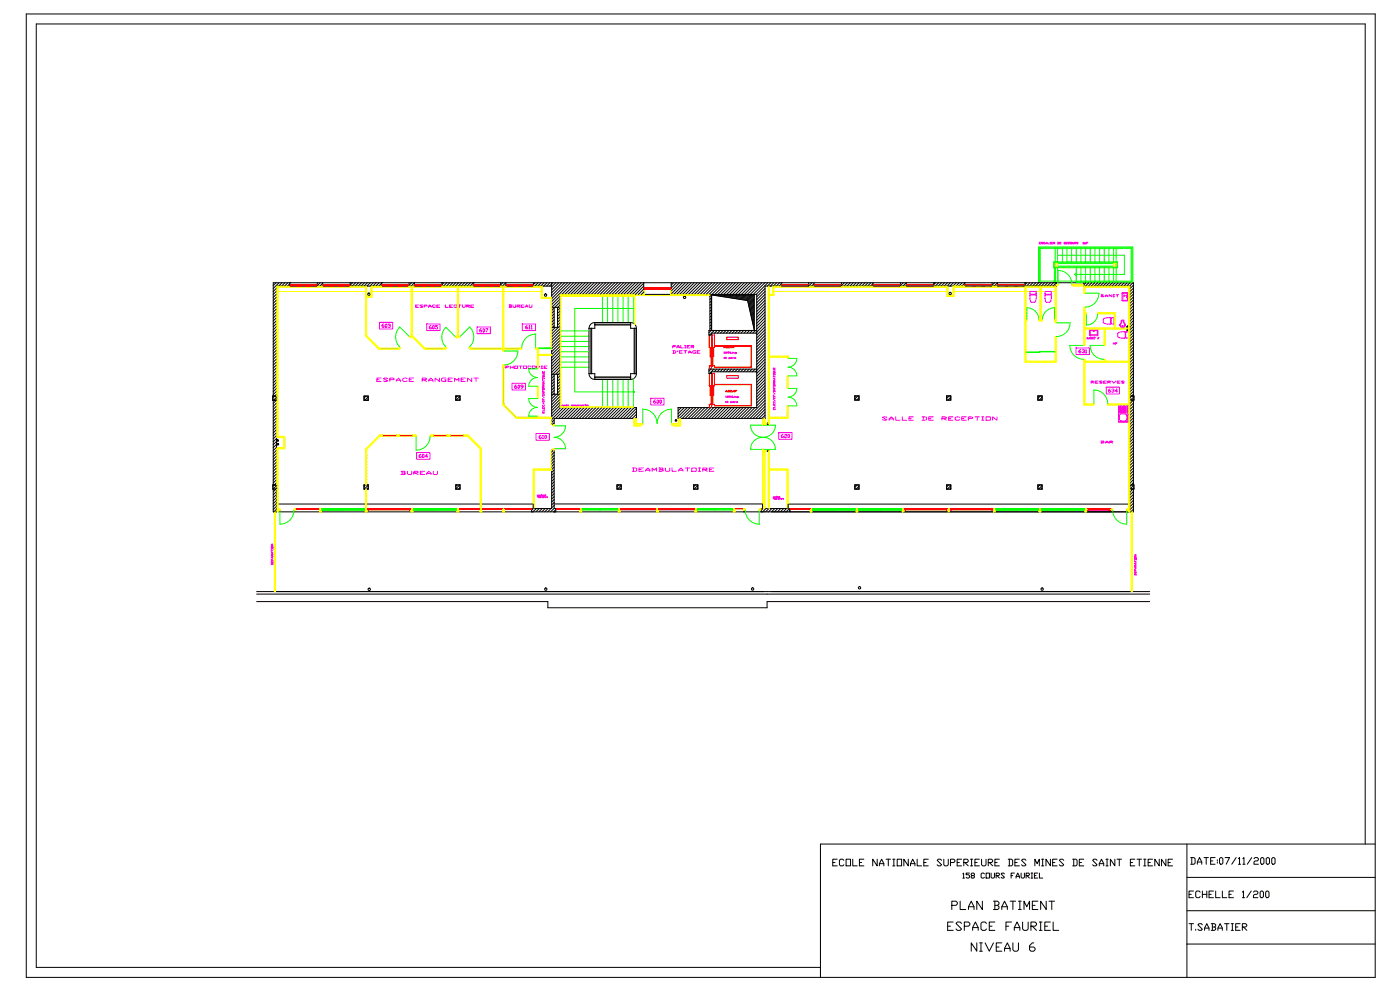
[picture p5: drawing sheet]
<svg xmlns="http://www.w3.org/2000/svg" width="420mm" height="297mm" viewBox="0 0 420 297" stroke-linecap="round" stroke-linejoin="round" font-family="sans-serif">
<g fill="none" stroke="#000" stroke-width=".3">
<path d="M7.9 4.2h404.5v288.7h-404.5zM82.8 84.7l-.9 .9M82.9 86.3l-1 1M82.9 87.2l-1 1M82.9 88.1l-1 1M82.9 89l-1 1M82.9 89.9l-1 1M82.9 90.8l-1 1M82.9 91.6l-1 1M82.9 92.5l-1 1M82.9 93.4l-1 1M82.9 94.3l-1 1"/>
<path d="M82.9 95.2l-1 1M82.9 96.1l-1 1M82.9 96.9l-1 1M82.9 97.8l-1 1M82.9 98.7l-1 1M82.9 99.6l-1 1M83.7 84.7l-1.8 1.8M84.6 84.7l-1.1 1M85.4 84.7l-1 1M86.3 84.7l-1 1M86.9 85.7h.1M86.9 84.7h.1"/>
<path d="M86.9 84.7v1M86.9 85l-.7 .7M95.1 84.7v1M95.1 84.7h.1M96 84.7l-.9 .9M96.7 84.7v1M96.7 84.9l-.8 .8M105 85.7h.1M105 84.7h.1M105 84.7v1M105.7 84.7l-.7 .8M106.6 84.7l-1 1"/>
<path d="M107.5 84.7l-1 1M108.4 84.7l-1 1M109.3 84.7l-1 1M110.2 84.7l-1.1 1M111 84.7l-1 1M111.9 84.7l-1 1M112.8 84.7l-1 1M113.7 84.7l-1 1M114.4 85.7h.1M114.4 84.7h.1M114.4 84.7v1M114.4 84.9l-.8 .8"/>
<path d="M122.7 84.7v1M123.4 84.7l-.7 .8M124.3 84.7v1M124.3 84.8l-1 .9M124.3 85.6l-.1 .1M132.5 85.7h.1M132.5 84.7h.1M132.5 84.7v1M133.1 84.7l-.6 .6M134 84.7l-1 1M134.9 84.7l-1 1M135.8 84.7l-1 1"/>
<path d="M136.6 84.7l-1 1M137.5 84.7l-1 1M138.4 84.7l-1 1M139.3 84.7l-1 1M140.2 84.7l-1 1M141.1 84.7l-1 1M141.9 85.7h.1M141.9 84.7h.1M141.9 84.7v1M141.9 84.8l-1 .9M141.9 85.7h-.1M150.1 84.7v1"/>
<path d="M150.8 84.7l-.7 .7M151.7 84.7l-1.1 1M151.7 84.7v1M151.7 85.6l-.2 .1M159.9 84.7v1M160.5 84.7l-.6 .6M161.4 84.7l-1 1M162.2 84.7l-1 1M163.1 84.7l-1 1M164 84.7l-1 1M164.9 84.7l-1 1M165.4 85.7h-82.5v33"/>
<path d="M165.4 98.1h2.5M165.8 84.7l-1 1M166.2 92.1v6M166.2 92.3l-.8 .7M166.2 93.2l-.8 .7M166.2 94.1l-.8 .7M166.2 94.9l-.8 .8M166.2 95.8l-.8 .8M166.2 96.7l-.8 .8M166.2 97.6l-.8 .7M166.5 98.1l-1.1 1.1M166.7 84.7l-1.3 1.3"/>
<path d="M167.2 92.1v6M167.5 84.7l-2.1 2.2M167.9 89.7l-2.5 2.4h2.5M167.9 88.8l-2.5 2.5M167.9 90.5l-1.6 1.6M167.9 91.4l-.7 .8M167.9 93.2l-.7 .7M167.9 92.3l-.7 .8M167.9 94.1l-.7 .7M167.9 95l-.7 .7M167.9 95.8l-.7 .8M167.9 96.7l-.7 .8"/>
<path d="M167.9 97.6l-2.5 2.5M167.9 98.5l-2.5 2.5M167.9 99.4l-2.5 2.5M168.4 84.7l-3 3M169.3 84.7l-3.9 3.9M170.2 84.7l-4.8 4.8M171.1 84.7l-5.7 5.7M172 84.7l-3.5 3.5M172.8 84.7l-3.4 3.5M173.7 84.7l-3.5 3.5M174.6 84.7l-3.5 3.5M175.5 84.7l-3.5 3.5"/>
<path d="M176.4 84.7l-3.5 3.5M176.6 98.4v13.6M177.2 98.4v13.6M177.3 84.7l-3.5 3.5M177.4 98.4v13.6M178.1 84.7l-3.5 3.5M178.4 96.6a1.75 1.75 0 0 0-1.8 1.8M178.4 96.6v1.8h-1.8M178.4 96.6h10.7M178.4 97.4h10.7M178.4 97.1h10.7M179 84.7l-3.5 3.5"/>
<path d="M179.9 84.7l-3.5 3.5M180.8 84.7l-3.5 3.5M181.7 84.7l-3.5 3.5M182.6 84.7l-3.5 3.5M183.4 84.7l-3.5 3.5M184.3 84.7l-3.5 3.5M185.2 84.7l-3.5 3.5M186.1 84.7l-3.5 3.5M187 84.7l-3.5 3.5M187.9 84.7l-3.5 3.5M188.7 84.7l-3.5 3.5M189.1 96.6a1.75 1.75 0 0 1 1.7 1.8"/>
<path d="M189.1 96.6v1.8h1.7M189.6 84.7l-3.5 3.5M190.2 98.4v13.6M190.4 98.4v13.6M190.5 84.7l-3.5 3.5M190.8 98.4v13.6M191.4 84.7l-3.5 3.5M192.3 84.7l-3.5 3.5M193 84.7v3.5M193 84.9l-3.3 3.3M193 85.7l-2.5 2.5M193 86.6l-1.6 1.6"/>
<path d="M193 87.5l-.7 .7M201.3 84.7v3.5M202 84.7l-.7 .8M202.9 84.7l-1.6 1.6M203.8 84.7l-2.5 2.5M204.6 84.7l-3.3 3.4M205.5 84.7l-3.5 3.5M206.4 84.7l-3.5 3.5M207.3 84.7l-3.5 3.5M208.2 84.7l-3.5 3.5M209 84.7l-3.4 3.5M209.9 84.7l-3.5 3.5"/>
<path d="M210.8 84.7l-3.5 3.5M211.7 84.7l-3.5 3.5M212.6 84.7l-3.5 3.5M212.9 88.2v10.8M213.4 88.2v10.8M213.4 98.1l-.5 .5M213.4 96.3l-.5 .5M213.4 92.8l-.5 .5M213.4 89.2l-.5 .5M213.4 88.4l-.5 .5M213.4 90.1l-.5 .5M213.4 95.4l-.5 .5"/>
<path d="M213.4 91l-.5 .5M213.4 91.9l-.5 .5M213.4 93.7l-.5 .4M213.4 94.5l-.5 .5M213.4 97.2l-.5 .5M213.4 98.9l-.8 .8M213.5 84.7l-3.5 3.5M213.6 88.4h12.6v10.5l-2-8.8zM213.8 88.4h.1M214.2 99l-1.4 1.4M214.2 88.4l-.1 .1M214.3 84.7l-3.4 3.5"/>
<path d="M214.6 88.4l-.2 .1M214.9 88.4l-.2 .2M215.1 99l-.8 .8M215.2 84.7l-3.5 3.5M215.3 88.4l-.3 .2M215.6 88.4l-.3 .3M215.9 99l-.8 .8M216 88.4l-.4 .3M216.1 84.7l-3.5 3.5M216.3 88.4l-.4 .4M216.7 88.4l-.4 .4M216.8 99l-.8 .8"/>
<path d="M217 84.7l-3.5 3.5M217 88.4l-.4 .5M217.4 88.4l-.5 .5M217.7 99l-.8 .8M217.7 88.4l-.5 .6M217.9 84.7l-3.5 3.5M218.1 88.4l-.6 .6M218.4 88.4l-.6 .7M218.6 99l-.8 .8M218.8 84.7l-3.5 3.5M218.8 88.4l-.7 .7M219.1 88.4l-.7 .8"/>
<path d="M219.5 99l-.8 .8M219.5 88.4l-.8 .8M219.6 84.7l-3.5 3.5M219.9 88.4l-.9 .9M220.2 88.4l-.9 .9M220.4 99l-.8 .8M220.5 84.7l-3.5 3.5M220.6 88.4l-1 1M220.9 88.4l-1 1M221.2 99l-.8 .8M221.3 88.4l-1.1 1M221.4 84.7l-3.5 3.5"/>
<path d="M221.6 88.4l-1.1 1.1M222 88.4l-1.2 1.1M222.1 99l-.8 .8M222.3 84.7l-3.5 3.5M222.3 88.4l-1.2 1.2M222.7 88.4l-1.3 1.2M223 99l-.8 .8M223 88.4l-1.2 1.3M223.2 84.7l-3.5 3.5M223.4 88.4l-1.3 1.3M223.7 88.4l-1.3 1.4M223.9 99l-.8 .8"/>
<path d="M224.1 84.7l-3.5 3.5M224.1 88.4l-1.4 1.4M224.4 88.4l-1.4 1.5M224.8 99l-.8 .8M224.8 88.4l-1.5 1.5M224.9 84.7l-3.5 3.5M225.1 88.4l-1.5 1.6M225.5 88.4l-1.6 1.6M225.7 99l-.9 .8M225.8 84.7l-3.5 3.5M225.9 88.4l-1.7 1.7M226.2 98.7h-.1"/>
<path d="M226.2 98.3l-.1 .1M226.2 98l-.2 .1M226.2 97.6l-.3 .3M226.2 97.3l-.3 .3M226.2 96.9l-.4 .4M226.2 96.6l-.5 .4M226.2 96.2l-.5 .5M226.2 95.9l-.6 .5M226.2 95.5l-.6 .6M226.2 95.2l-.7 .6M226.2 94.8l-.8 .8M226.2 94.5l-.8 .8"/>
<path d="M226.2 94.1l-.9 .9M226.2 93.8l-1 .9M226.2 93.4l-1 1M226.2 93l-1.1 1.1M226.2 92.7l-1.2 1.1M226.2 92.3l-1.2 1.2M226.2 92l-1.3 1.3M226.2 91.6l-1.4 1.4M226.2 91.3l-1.4 1.4M226.2 90.9l-1.5 1.5M226.2 90.6l-1.6 1.5M226.2 90.2l-1.6 1.6"/>
<path d="M226.2 89.9l-1.7 1.6M226.2 89.5l-1.8 1.7M226.2 89.2l-1.8 1.7M226.2 88.8l-1.9 1.9M226.2 88.5l-2 1.9M226.5 99l-.8 .8M226.7 84.7l-3.5 3.5M226.9 99h-14.3v1.4h.8v-.6h13.5M227.6 84.7l-3.5 3.5M228.5 84.7l-3.5 3.5M229.4 84.7l-3.5 3.5M229.4 94.4l-2.5 2.5"/>
<path d="M229.4 90.9l-2.5 2.5M229.4 89.1l-2.5 2.5M229.4 87.3l-2.5 2.5M229.4 88.2l-2.5 2.5M229.4 90l-2.5 2.5M229.4 93.5l-2.5 2.5M229.4 95.3l-2.5 2.5M229.4 96.2l-2.5 2.5M229.4 97l-2.8 2.8M229.4 97.9l-2.5 2.5M229.4 86.4l-2.5 2.5M229.4 91.7l-2.5 2.5"/>
<path d="M229.4 92.6l-2.5 2.5M229.4 98.8l-2.5 2.5M229.4 99.7l-2.5 2.5M230.2 84.7l-3.5 3.5M231.1 84.7l-1 1M232 84.7l-1 1M232.9 84.7l-1 1M233.8 84.7l-1 1M234.3 84.7h.1M234.3 84.7v1M234.3 85.1l-.6 .6M242.5 84.7v1l1-1"/>
<path d="M242.6 84.7l-.1 .1M244.1 84.7v1M244.1 85l-.7 .7M252.3 84.7v1M253.2 84.7l-.9 .9M254.1 84.7l-1 1M255 84.7l-1 1M255.8 84.7l-1 1M256.7 84.7l-1 1M257.6 84.7l-1 1M258.5 84.7l-1 1M259.4 84.7l-1 1"/>
<path d="M260.3 84.7l-1 1M261.1 84.7l-1 1M261.8 84.7v1M261.8 85l-.8 .7M270 84.7v1M270.7 85.7l1.1-1v1M270.9 84.7l-.9 .9M271.8 85.6l-.2 .1M280 84.7h.1M280 84.7v1M280.6 84.7l-.6 .6M281.5 84.7l-1 1"/>
<path d="M282.3 84.7l-1 1M283.2 84.7l-1 1M284.1 84.7l-1 1M285 84.7l-1 1M285.9 84.7l-1 1M286.8 84.7l-1 1M287.6 84.7l-1 1M288.5 84.7l-1 1M289.2 84.7h.1M289.2 84.7v1M289.2 84.9l-.8 .8M297.5 84.7v1"/>
<path d="M298.2 84.7l-.7 .8M299.1 84.7v1M299.1 84.8l-1 .9M299.1 85.6l-.1 .1M307.3 84.7h.1M307.3 84.7v1M307.9 84.7l-.6 .6M308.8 84.7l-1 1M309.7 84.7l-1 1M310.6 84.7l-1 1M311.5 84.7l-1 1M312.4 84.7l-1 1"/>
<path d="M313.2 84.7l-1 1M314.1 84.7l-1 1M315 84.7l-1 1M315.9 84.7l-1 1M316.7 84.7h.1M316.7 84.7v1h-87.3v39.7h-26.1v-3.3h23.6v-33.9h-59v33.9h22.9v3.3h-24.6v1.8h-.8v-42.5M316.7 84.8l-.9 .9M316.7 85.6v.1M325 84.7v1h13.9v32.9M325.6 84.7l-.6 .7M326.5 84.7l-1 1M327.4 84.7l-1 1"/>
<path d="M328.3 84.7l-1 1M329.1 84.7l-1 1M330 84.7l-1 1M330.9 84.7l-1 1M331.8 84.7l-1 1M332.7 84.7l-1 1M333.5 84.7l-1 1M334.4 84.7l-1 1M335.3 84.7l-1 1M336.2 84.7l-1 1M337.1 84.7l-1 1M338 84.7l-1 1"/>
<path d="M338.8 84.7l-1 1M339.7 84.7l-1 1M339.9 91.7l-1 1M339.9 85.5l-1 1M339.9 86.4l-1 1M339.9 87.2l-1 1M339.9 88.1l-1 1M339.9 89l-1 1M339.9 89.9l-1 1M339.9 90.8l-1 1M339.9 92.5l-1 1M339.9 93.4l-1 1"/>
<path d="M339.9 94.3l-1 1M339.9 95.2l-1 1M339.9 96.1l-1 1M339.9 97l-1 1M339.9 97.8l-1 1M339.9 98.7l-1 1M339.9 99.6l-1 1M81.8 118.7h1.3v1.2h-1.3zM81.9 119.9v25.4M82.9 119.9l-1 1M82.9 119.9v25.4M82.9 100.5l-1 1"/>
<path d="M82.9 101.4l-1 1M82.9 102.2l-1 1M82.9 103.1l-1 1M82.9 104l-1 1M82.9 104.9l-1 1M82.9 105.8l-1 1M82.9 106.7l-1 1M82.9 107.5l-1 1M82.9 108.4l-1 1M82.9 109.3l-1 1M82.9 110.2l-1 1M82.9 111.1l-1 1"/>
<path d="M82.9 112l-1 1M82.9 112.8l-1 1M82.9 113.7l-1 1M82.9 114.6l-1 1M82.9 115.5l-1 1M82.9 116.4l-1 1M82.9 117.3l-1 1M82.9 118.1l-1.1 1.2M83.1 118.9l-1.2 1.1M83.1 119.8l-.2 .1M109.2 118.7h1.2v1.3h-1.2zM109.7 118.7l-.5 .6"/>
<path d="M110.4 118.9l-1 1.1M110.4 119.8l-.1 .2M136.7 118.7h1.2v1.2h-1.2zM137.1 118.7l-.4 .4M137.9 118.8l-1.1 1.1M137.9 119.7l-.2 .2M165.4 118.1h2.5M165.4 112.2h2.5M166.2 112.2v5.9M166.2 112.6l-.8 .7M166.2 113.5l-.8 .7M166.2 114.4l-.8 .7"/>
<path d="M166.2 115.2l-.8 .8M166.2 116.1l-.8 .8M166.2 117l-.8 .8M166.2 117.9l-.8 .7M166.8 118.1l-1.4 1.4M167.2 112.2v5.9M167.9 100.3l-2.5 2.5M167.9 101.1l-2.5 2.5M167.9 102l-2.5 2.5M167.9 102.9l-2.5 2.5M167.9 103.8l-2.5 2.5M167.9 104.7l-2.5 2.5"/>
<path d="M167.9 105.6l-2.5 2.4M167.9 106.4l-2.5 2.5M167.9 107.3l-2.5 2.5M167.9 108.2l-2.5 2.5M167.9 109.1l-2.5 2.5M167.9 110l-2.5 2.5M167.9 110.8l-1.3 1.4M167.9 111.7l-.7 .8M167.9 112.6l-.7 .8M167.9 113.5l-.7 .8M167.9 114.4l-.7 .7M167.9 115.3l-.7 .7"/>
<path d="M167.9 116.1l-.7 .8M167.9 117l-.7 .8M167.9 117.9l-2.5 2.5M167.9 118.8l-2.5 2.5M167.9 119.7l-2.5 2.5M176.6 112a1.75 1.75 0 0 0 1.8 1.7M176.6 112h1.8v1.7M178.4 113.7h10.7M178.4 113.2h10.7M178.4 113h10.7M190.8 112a1.75 1.75 0 0 1-1.7 1.7M190.8 112h-1.7v1.7"/>
<path d="M213.2 110.6l-.6 .6M214.1 110.6l-1.3 1.3M215 110.6l-.8 .8M215.8 110.6l-.8 .8M216.7 110.6l-.8 .8M217.6 110.6l-.8 .8M218.5 110.6l-.8 .8M219.4 110.6l-.8 .8M220.2 110.6l-.8 .8M221.1 110.6l-.8 .8M222 110.6l-.8 .8M222.9 110.6l-.8 .8"/>
<path d="M223.8 110.6l-.8 .8M224.7 110.6l-.8 .8M225.5 110.6l-.8 .8M226.4 110.6l-.8 .8M226.9 110.6h-14.3v1.3h.8v-.5h13.5M229.4 100.6l-2.5 2.5M229.4 101.5l-2.5 2.5M229.4 103.2l-2.5 2.5M229.4 104.1l-2.5 2.5M229.4 106.8l-2.5 2.5M229.4 108.5l-2.9 2.9M229.4 102.3l-2.5 2.5"/>
<path d="M229.4 105l-2.5 2.5M229.4 105.9l-2.5 2.5M229.4 107.6l-2.5 2.5M229.4 109.4l-2.5 2.5M229.4 110.3l-2.5 2.5M229.4 111.2l-2.5 2.5M229.4 112.1l-2.5 2.5M229.4 112.9l-2.5 2.5M229.4 113.8l-2.5 2.5M229.4 114.7l-2.5 2.5M229.4 115.6l-2.5 2.5M229.4 116.5l-2.5 2.5"/>
<path d="M229.4 117.4l-2.5 2.4M229.4 118.2l-2.5 2.5M229.4 119.1l-2.5 2.5M256.3 118.7h1.3v1.2h-1.3zM256.4 118.7h-.1M257.2 118.7l-.9 .9M257.6 119.2l-.7 .7M283.9 118.7h1.2v1.2h-1.2zM284.6 118.7l-.7 .7M285.1 119.1l-.8 .8M311.2 118.7h1.3v1.2h-1.3zM312 118.7l-.8 .7"/>
<path d="M312.5 119.1l-.9 .8M338.7 118.6h1.3v1.3h-1.3zM338.9 119.9v25.4M339.9 118.6v-33.9h-258v34M339.9 100.5l-1 1M339.9 101.4l-1 1M339.9 102.3l-1 1M339.9 103.1l-1 1M339.9 104l-1 1M339.9 104.9l-1 1M339.9 105.8l-1 1M339.9 106.7l-1 1"/>
<path d="M339.9 107.6l-1 .9M339.9 108.4l-1 1M339.9 109.3l-1 1M339.9 110.2l-1 1M339.9 111.1l-1 1M339.9 112l-1 1M339.9 112.9l-1 .9M339.9 113.7l-1 1M339.9 114.6l-1 1M339.9 115.5l-1 1M339.9 116.4l-1 1M339.9 117.3l-1 1"/>
<path d="M339.9 118.1l-1.2 1.2M339.9 119.9l-1 1M340 119.8l-.1 25.5M340 118.9l-1.1 1.1M82.9 125.2l-1 1M82.9 127l-1 1M82.9 134.9l-1 1M82.9 135.8l-1 1M82.9 137.6l-1 1M82.9 138.4l-1 1M82.9 120.8l-1 1M82.9 121.7l-1 1"/>
<path d="M82.9 122.6l-1 .9M82.9 123.4l-1 1M82.9 124.3l-1 1M82.9 126.1l-1 1M82.9 127.9l-1 .9M82.9 128.7l-1 1M82.9 129.6l-1 1M82.9 130.5l-1 1M82.9 131.4l-1 1M82.9 132.3l-1 1M82.9 133.1l-1 1M82.9 134l-1 1"/>
<path d="M82.9 136.7l-1 1M82.9 139.3l-1 1M165.9 134.9l-.5 .5M166.2 140l-.8 .7M166.2 125.8l-.8 .8M166.2 126.7l-.5 .5M166.2 136.4l-.8 .8M166.2 137.3l-.8 .8M166.2 139.1l-.8 .7M166.2 135.6l-.8 .7M166.2 138.2l-.8 .8M167.9 120.6l-2.5 2.5"/>
<path d="M167.9 121.4l-2.5 2.5M168.1 122.1l-2.7 2.7M169 122.1l-3.6 3.6M169.9 122.1l-3.3 3.3M170.8 122.1l-3.3 3.3M171.6 122.1l-3.2 3.3M172.5 122.1l-3.2 3.3M173.4 122.1l-3.2 3.3M174.3 122.1l-3.3 3.3M175.2 122.1l-3.3 3.3M176.1 122.1l-3.3 3.3M176.9 122.1l-3.2 3.3"/>
<path d="M177.8 122.1l-3.2 3.3M178.7 122.1l-3.2 3.3M179.6 122.1l-3.3 3.3M180.5 122.1l-3.3 3.3M181.3 122.1l-3.2 3.3M182.2 122.1l-3.2 3.3M183.1 122.1l-3.2 3.3M184 122.1l-3.2 3.3M184.9 122.1l-3.3 3.3M185.8 122.1l-3.3 3.3M186.6 122.1l-3.2 3.3M187.5 122.1l-3.2 3.3"/>
<path d="M188.4 122.1l-3.2 3.3M189.3 122.1l-3.2 3.3M190.2 122.1l-3.3 3.3M190.8 124.1l-1.2 1.3M190.8 122.4l-3 3M190.8 123.2l-2.1 2.2M190.8 125l-.3 .4M203.4 122.1l-.1 .1M204.3 122.1l-1 1M205.2 122.1l-1.9 1.9M206.1 122.1l-2.8 2.8M207 122.1l-3.3 3.3"/>
<path d="M207.8 122.1l-3.2 3.3M208.7 122.1l-3.2 3.3M209.6 122.1l-3.2 3.3M210.5 122.1l-3.3 3.3M211.4 122.1l-3.3 3.3M212.3 122.1l-3.3 3.3M213.1 122.1l-3.2 3.3M214 122.1l-3.2 3.3M214.9 122.1l-3.2 3.3M215.8 122.1l-3.3 3.3M216.7 122.1l-3.3 3.3M217.6 122.1l-3.3 3.3"/>
<path d="M218.4 122.1l-3.2 3.3M219.3 122.1l-3.2 3.3M220.2 122.1l-3.2 3.3M221.1 122.1l-3.3 3.3M222 122.1l-3.3 3.3M222.8 122.1l-3.2 3.3M223.7 122.1l-3.2 3.3M224.6 122.1l-3.2 3.3M225.5 122.1l-3.2 3.3M226.4 122.1l-3.3 3.3M229.4 120l-5.4 5.4M229.4 120.9l-4.5 4.5"/>
<path d="M229.4 121.8l-3.6 3.6M229.4 122.7l-2.7 2.7M229.4 123.5l-1.9 1.9M229.4 124.4l-1 1M229.4 125.3l-.1 .1M230 135.2h.4M230 126.9h.4M230 127h.4M230 127.1h.4M230.1 134.9v.4M230.1 126.8v.3M230.2 134.9v.4"/>
<path d="M230.2 126.8v.3M230.3 134.9v.4M230.3 126.8v.3M230.4 135.1h-.4M230.4 135h-.4M339.9 120.8l-1 1M339.9 121.7l-1 1M339.9 122.6l-1 1M339.9 123.4l-1 1M339.9 124.3l-1 1M339.9 125.2l-1 1M339.9 126.1l-1 1"/>
<path d="M339.9 127l-1 1M339.9 127.9l-1 1M339.9 128.7l-1 1M339.9 129.6l-1 1M339.9 130.5l-1 1M339.9 131.4l-1 1M339.9 132.3l-1 1M339.9 133.2l-1 1M339.9 134l-1 1M339.9 134.9l-1 1M339.9 135.8l-1 1M339.9 136.7l-1 1"/>
<path d="M339.9 137.6l-1 1M339.9 138.5l-1 1M339.9 139.3l-1 1M81.9 146.6v6.8h1v-6.8M82.9 140.2l-1 1M82.9 141.1l-1 1M82.9 142.9l-1 1M82.9 143.7l-1 1M82.9 147.3l-1 1M82.9 142l-1 1M82.9 144.6l-1.1 1.1M82.9 148.2l-1 1"/>
<path d="M82.9 149l-1 1M82.9 149.9l-1 1M82.9 150.8l-1 1M82.9 151.7l-1 1M82.9 152.6l-.8 .8M83.1 145.3h-1.3v1.3M83.1 145.3v1.3h-1.3M83.1 146.2l-1.2 1.2M83.1 145.4l-1.2 1.2M83.4 151h26.2M109.2 145.3h1.2v1.3h-1.2zM109.6 145.3l-.4 .5"/>
<path d="M110 151.1h33.9M110.4 145.4l-1.2 1.2M110.4 146.3l-.3 .3M136.7 145.3h1.2v1.3h-1.2zM137 145.3l-.3 .3M137.9 145.3l-1.2 1.2M137.9 146.1l-.4 .5M144.3 151.1h15.6v1.3l-.5 .5M159.4 153.4v-1h6v-17.5h.8v17.5h.5v1M160.8 152.4l-1 1M161.7 152.4l-1 1M162.6 152.4l-1 1"/>
<path d="M163.5 152.4l-1 1M164.3 152.4l-1 1M165.2 152.4l-1 1M166.2 151h62.5v1.4M166.2 148.8l-.8 .7M166.2 145.3l-.8 .7M166.2 143.5l-.8 .8M166.2 153.4h.1M166.2 142.6l-.8 .8M166.2 146.2l-.8 .7M166.2 147.9l-.8 .8M166.2 151.5l-.8 .7"/>
<path d="M166.2 140.9l-.8 .7M166.2 141.7l-.8 .8M166.2 144.4l-.8 .7M166.2 147l-.8 .8M166.2 149.7l-.8 .7M166.2 150.6l-.8 .7M166.2 152.3l-1.1 1.1M166.7 152.7l-.7 .7M185 145.3h1.3v1.3h-1.3zM185.5 145.3l-.5 .5M186.3 146.4l-.2 .2M186.3 145.5l-1.1 1.1"/>
<path d="M208 145.3h1.3v1.3h-1.3zM208.5 145.3l-.5 .5M209.3 145.5l-1.2 1.1M209.3 146.3l-.3 .3M222.9 153.4h.1M228.2 153.4v-1h8.6v1M228.8 152.4l-.6 .6M229.7 152.4l-1 1M230.6 152.4l-1 1M231.5 152.4l-1 1M232.3 152.4l-1 1M233.2 152.4l-1 1"/>
<path d="M234.1 152.4l-1 1M235 152.4l-1 1M235.9 152.4l-1 1M236.7 152.4l-1 1M236.8 153.2l-.2 .2M256.3 145.3h1.3v1.3h-1.3zM257.1 145.3l-.8 .8M257.6 145.7l-.9 .9M283.9 145.3h1.2v1.3h-1.2zM284.4 145.3l-.5 .6M285.1 146.4l-.1 .2M285.1 145.5l-1 1.1"/>
<path d="M311.2 145.3h1.3v1.3h-1.3zM311.8 145.3l-.6 .6M312.5 145.5l-1.1 1.1M312.5 146.4l-.2 .2M338.4 151.1h-102v1.3M338.7 145.3h1.3v1.3h-1.3zM339.9 140.2l-1 1M339.9 141.1l-1 1M339.9 142l-1 1M339.9 142.9l-1 1M339.9 143.8l-1 1M339.9 144.6l-1.2 1.2"/>
<path d="M339.9 146.6v6.8h-256.5M339.9 147.3l-1 1M339.9 148.2l-1 1M339.9 149l-1 1M339.9 149.9l-1 1M339.9 150.8l-1 1M339.9 151.7l-1 1M339.9 152.6l-.8 .8M340 145.4l-1.1 1.2v6.8M340 146.3l-1.1 1.1M77 177.3h267.7M77 178h267.7"/>
<path d="M77 180.3h87.3v1.8h65.7v-1.8h114.7M249.7 258.5h.7M251 257.5h-1.3v2h1.3M253 257.8l-.3-.3h-.7l-.3 .3v1.4l.3 .3h.7l.3-.3M253.7 257.5h1.3v2h-1.3zM255.7 257.5v2h1.3M257.7 258.5h.7M259 257.5h-1.3v2h1.3M263 257.5v2l-1.3-2v2M263.7 259.5v-.7l.7-1.3 .6 1.3v.7M263.7 258.8h1.3M265.7 257.5h1.3"/>
<path d="M266.4 257.5v2M267.7 259.5h.7M267.7 257.5h.7M268 257.5v2M269 257.5h1.4v2h-1.4zM272.4 257.5v2l-1.4-2v2M273 259.5v-.7l.7-1.3 .7 1.3v.7M273 258.8h1.4M275 257.5v2h1.4M277 258.5h.7M278.4 257.5h-1.4v2h1.4M282.3 257.8l-.3-.3h-.7l-.3 .3 1.3 1.4-.3 .3h-.7l-.3-.3"/>
<path d="M283 257.5v1.7l.3 .3h.7l.3-.3v-1.7M285 258.5h1l.3-.7-.3-.3h-1v2M287 258.5h.7M288.3 257.5h-1.3v2h1.3M289 258.5h1l.3-.7-.3-.3h-1v2M289.3 258.5l1 1M291 259.5h.7M291 257.5h.7M291.3 257.5v2M292.3 258.5h.7M293.7 257.5h-1.4v2h1.4M294.3 257.5v1.7l.4 .3h.6l.4-.3v-1.7"/>
<path d="M296.3 258.5h1l.4-.7-.4-.3h-1v2M296.7 258.5l1 1M298.3 258.5h.7M299.7 257.5h-1.4v2h1.4M302.3 257.5h1l.4 .3v1.4l-.4 .3h-1M302.7 257.5v2M304.3 258.5h.7M305.7 257.5h-1.4v2h1.4M307.7 257.8l-.4-.3h-.6l-.4 .3 1.4 1.4-.4 .3h-.6l-.4-.3M310.3 259.5v-2l.7 1.3 .7-1.3v2M312.3 259.5h.7M312.3 257.5h.7"/>
<path d="M312.6 257.5v2M315 257.5v2l-1.4-2v2M315.6 258.5h.7M317 257.5h-1.4v2h1.4M319 257.8l-.4-.3h-.6l-.4 .3 1.4 1.4-.4 .3h-.6l-.4-.3M321.6 257.5h1l.4 .3v1.4l-.4 .3h-1M322 257.5v2M323.6 258.5h.7M325 257.5h-1.4v2h1.4M329 257.8l-.4-.3h-.6l-.4 .3 1.4 1.4-.4 .3h-.6l-.4-.3M329.6 259.5v-.7l.7-1.3 .7 1.3v.7M329.6 258.8h1.4"/>
<path d="M331.6 259.5h.7M331.6 257.5h.7M332 257.5v2M334.3 257.5v2l-1.3-2v2M335 257.5h1.3M335.6 257.5v2M339 258.5h.6M340.3 257.5h-1.3v2h1.3M341 257.5h1.3M341.6 257.5v2M343 259.5h.6M343 257.5h.6"/>
<path d="M343.3 257.5v2M344.3 258.5h.6M345.6 257.5h-1.3v2h1.3M347.6 257.5v2l-1.3-2v2M349.6 257.5v2l-1.3-2v2M350.3 258.5h.6M351.6 257.5h-1.3v2h1.3M355.9 252.9v40M357 257h1l.4 .3v1.4l-.4 .3h-1M357.4 257v2M359 259v-.7l.7-1.3 .7 1.3v.7M359 258.3h1.4"/>
<path d="M361 257h1.4M361.7 257v2M363 258h.7M364.4 257h-1.4v2h1.4M365 257.7v.3M365 258.3v.4M365.7 257.3l.3-.3 .7 .3v1.4l-.3 .3-.7-.3zM367.4 257h1.3l-1 2M370.7 257l-1.3 2M371.4 257.3l.3-.3v2M371.4 259h.6M372.7 257.3l.3-.3v2"/>
<path d="M372.7 259h.6M375.3 257l-1.3 2M376 257.3l.3-.3h.7l.3 .3-.3 .7h-.7l-.3 .3v.7h1.3M378.3 257h.4l.3 .3v1.4l-.3 .3h-.4l-.3-.3v-1.4zM380 257h.3l.4 .3v1.4l-.4 .3h-.3l-.3-.3v-1.4zM381.7 257h.3l.3 .3v1.4l-.3 .3h-.3l-.4-.3v-1.4zM409.4 252.9v-245.7h-398.5v282.7h235.1M412.4 252.9h-166.4v40M284.2 277.6h.8M285.4 271.3h1.3l.4-.4v-.4l-.4-.4h-1.3v2.5M285.8 276.3h-1.6v2.5h1.6M287.9 270.1v2.5h1.7"/>
<path d="M288.3 276.7l-.4-.4h-.8l-.4 .4 1.6 1.7-.4 .4h-.8l-.4-.4M288.7 261.9l.3-.3v1.5M288.7 263.1h.5M289.2 277.6h1.2l.4-.5v-.4l-.4-.4h-1.2v2.5M290.4 272.6v-.9l.8-1.6 .9 1.6v.9M290.4 271.7h1.7M290.7 261.6h-1v.5h.8l.2 .3v.5l-.2 .2h-.5l-.3-.2M291.5 262.4l-.3-.3 .3-.5h.5l.2 .3-.2 .5h-.5l-.3 .2 .3 .5h.5l.2-.2-.2-.5M291.7 278.8v-.8l.8-1.7 .8 1.7v.8M291.7 278h1.6M294.6 270.1v2.5l-1.7-2.5v2.5M295.2 261.9l-.3-.3h-.5l-.2 .3v1l.2 .2h.5l.3-.2"/>
<path d="M295.7 261.6h1v1.5h-1zM295.8 276.7l-.4-.4h-.8l-.4 .4v1.7l.4 .4h.8l.4-.4M296.7 277.6h.8M297.2 261.6v1.3l.2 .2h.5l.3-.2v-1.3M297.9 270.1h1.2l.5 .4v.4l-.5 .4M298.3 271.3h.8l.5 .4v.5l-.5 .4h-1.2M298.3 276.3h-1.6v2.5h1.6M298.3 270.1v2.5M298.7 262.4h.7l.3-.5-.3-.3h-.7v1.5M298.9 262.4l.8 .7M300.4 272.6v-.9l.8-1.6 .9 1.6v.9M300.4 271.7h1.7"/>
<path d="M301.2 261.9l-.3-.3h-.5l-.2 .3 1 1-.3 .2h-.5l-.2-.2M301.6 277.6h.9M302.9 270.1h1.7M303.2 262.4h.5M303.3 276.3h-1.7v2.5M303.7 270.1v2.5M304.1 278.8v-.8l.9-1.7 .8 1.7v.8M304.1 278h1.7M304.2 261.6h-1v1.5M304.7 263.1v-.5l.5-1 .5 1v.5M304.7 262.6h1M305.4 270.1h.8"/>
<path d="M305.4 272.6h.8M305.8 270.1v2.5M306.2 261.6v1.3l.2 .2h.5l.3-.2v-1.3M306.6 276.3v2.1l.5 .4h.8l.4-.4v-2.1M307.1 272.6v-2.5l.8 1.6 .8-1.6v2.5M307.7 262.4h.7l.3-.5-.3-.3h-.7v1.5M307.9 262.4l.8 .7M309.1 277.6h1.3l.4-.5v-.4l-.4-.4h-1.3v2.5M309.2 263.1h.5M309.2 261.6h.5M309.4 261.6v1.5M309.6 271.3h.8"/>
<path d="M309.6 277.6l1.2 1.2M310.2 262.4h.5M311.2 261.6h-1v1.5h1M311.2 270.1h-1.6v2.5h1.6M311.6 278.8h.9M311.6 276.3h.9M311.7 261.6v1.5h1M312.1 276.3v2.5M313.3 277.6h.8M313.7 270.1v2.5l-1.6-2.5v2.5M314.6 270.1h1.6M315 276.3h-1.7v2.5h1.7"/>
<path d="M315.4 270.1v2.5M315.8 276.3v2.5h1.7M355.9 262.9h56.5M355.9 272.9h56.5M356.5 268h.7M356.5 276.8h1.4M357.2 276.8v2M357.9 267h-1.4v2h1.4M358.5 278.5v.3M359.9 267.4l-.4-.4h-.6l-.4 .4v1.3l.4 .3h.6l.4-.3M360.5 277.1l-.3-.3h-.7l-.3 .3 1.3 1.4-.3 .3h-.7l-.3-.3M360.5 268h1.4"/>
<path d="M360.5 267v2M361.2 278.8v-.7l.7-1.3 .6 1.3v.7M361.2 278.1h1.3M361.9 267v2M362.5 268h.7M363.2 276.8h1l.3 .3v.4l-.3 .3M363.5 277.8h.7l.3 .3v.4l-.3 .3h-1M363.5 276.8v2M363.9 267h-1.4v2h1.4M364.5 267v2h1.4M365.2 278.8v-.7l.7-1.3 .6 1.3v.7M365.2 278.1h1.3"/>
<path d="M366.5 267v2h1.4M367.2 276.8h1.3M367.9 276.8v2M368.5 268h.7M369.2 278.8h.7M369.2 276.8h.7M369.5 276.8v2M369.9 267h-1.4v2h1.4M370.5 277.8h.7M371.9 276.8h-1.4v2h1.4M372.5 267.4l.4-.4v2M372.5 277.8h1l.4-.3v-.4l-.4-.3h-1v2"/>
<path d="M372.5 269h.7M372.9 277.8l1 1M375.2 267l-1.3 2M375.9 267.4l.3-.4h.7l.3 .4v.3l-.3 .3h-.7l-.3 .4v.6h1.3M377.9 267.4l.3-.4 .7 .4v1.3l-.4 .3-.6-.3zM379.5 267.4l.4-.4 .6 .4v1.3l-.3 .3-.7-.3zM292.9 282.6v2.5l-1.7-2.5v2.5M293.7 282.6h.9M293.7 285.1h.9M294.2 282.6v2.5M295.4 282.6l1.3 2.5 1.2-2.5M298.7 283.8h.9"/>
<path d="M300.4 282.6h-1.7v2.5h1.7M301.2 285.1v-.9l.9-1.6 .8 1.6v.9M301.2 284.2h1.7M303.7 282.6v2l.4 .5h.9l.4-.5v-2M310 282.6h-.4l-.9 .8v1.2l.4 .5h.9l.4-.5v-.4l-.4-.4h-1.3M355.9 282.9h56.5"/>
<circle cx="110.6" cy="88.2" r=".38"/>
<circle cx="163.6" cy="88.4" r=".38"/>
<circle cx="205.3" cy="89.1" r=".38"/>
<circle cx="284.9" cy="88" r=".37"/>
<circle cx="338.1" cy="98.9" r=".25"/>
<circle cx="338.1" cy="98" r=".25"/>
<circle cx="83.3" cy="132" r=".25"/>
<circle cx="83.3" cy="133.1" r=".25"/>
<circle cx="202.7" cy="126" r=".25"/>
<circle cx="110.7" cy="176.6" r=".38"/>
<circle cx="163.7" cy="176.6" r=".37"/>
<circle cx="225.7" cy="176.5" r=".38"/>
<circle cx="257.7" cy="176.2" r=".38"/>
<circle cx="312.5" cy="176.6" r=".37"/>
</g>
<g fill="none" stroke="#0f0" stroke-width=".3">
<path d="M311.9 74.8v.1M311.9 75.1v.1M311.9 75.4v.1M311.9 75.6v.2M311.9 75.9v.2M311.9 76.2v.1M311.9 76.5v.1M311.9 76.8v.1M311.9 77v.2M311.9 77.3v.2M311.9 77.6v.2M311.9 77.9v.1"/>
<path d="M311.9 78.2v.1M311.9 78.5v.1M311.9 78.7v.2M311.9 79v.2M311.9 79.3v.1M311.9 79.6v.1M311.9 79.9v.1M312.1 74.5l-.2 .2M312.2 74.5h.2M312.5 74.5h.1M312.8 74.5h.1M313.1 74.5h.1"/>
<path d="M313.4 74.5h.1M313.6 74.5h.2M313.9 74.5h.2M314.2 74.5h.1M314.5 74.5h.1M314.8 74.5h.1M315 74.5h.2M315.3 74.5h.2M315.6 74.5h.2M315.9 74.5h.1M315.9 78.7v.2M315.9 79v.2"/>
<path d="M315.9 79.3v.1M315.9 79.6v.1M315.9 79.9v.1M316 78.5l-.1 .1M316.1 78.5h.2M316.2 74.5h.1M316.4 79h18.3v.7h-18.3zM316.4 80h18.5v-1.2h-18.7v5.9M316.4 74.8v.1M316.4 75.1v.1M316.4 75.4v.1M316.4 75.6v.2"/>
<path d="M316.4 75.9v.2M316.4 76.2v.1M316.4 76.5v.1M316.4 76.8v.1M316.4 77.1v.1M316.4 77.3v.2M316.4 77.6v.2M316.4 77.9v.1M316.4 78.2v.1M316.4 78.7v.2M316.4 79.9v4.8M316.6 78.5l-.2 .1"/>
<path d="M316.6 74.5l-.2 .2M316.7 78.5h.2M316.7 74.5h.2M317 78.5h.1M317 74.5h.2M317.1 74.2v4.5M317.2 79.7v.3M317.2 76.5h19.9v5.7h-14.4M317.3 78.5h.1M317.3 74.5h.1M317.6 78.5h.1M317.6 74.5h.1"/>
<path d="M317.8 78.5h.2M317.9 74.5h.1M318.1 78.5h.2M318.1 74.5h.2M318.4 78.5h.1M318.4 74.5h.2M318.5 74.2v4.5M318.7 78.5h.1M318.7 74.5h.2M319 78.5h.1M319 74.5h.1M319.2 78.5h.2"/>
<path d="M319.3 74.5h.1M319.5 78.5h.2M319.6 74.5h.1M319.8 78.5h.2M319.8 74.5h.2M319.9 74.2v4.5M320.1 78.5h.1M320.1 74.5h.2M320.4 78.5h.1M320.4 74.5h.1M320.7 78.5h.1M320.7 74.5h.1"/>
<path d="M320.9 78.5h.2M321 74.5h.1M321.2 78.5h.2M321.2 74.5h.2M321.3 74.3v4.5M321.5 78.5h.1M321.5 74.5h.2M321.8 78.5h.1M321.8 74.5h.2M322.1 78.5h.1M322.1 74.5h.1M322.4 78.5h.1"/>
<path d="M322.4 74.5h.1M322.6 78.5h.2M322.7 74.5h.1M322.7 74.3v4.4M322.7 80v4.7h17v-10.7h-28.3v10.7M322.9 78.5h.2M322.9 74.5h.2M323.2 78.5h.1M323.2 74.5h.2M323.5 78.5h.1M323.5 74.5h.1M323.8 78.5h.1"/>
<path d="M323.8 74.5h.1M324 78.5h.2M324.1 74.5h.1M324.1 74.3v4.5M324.1 80v4.5M324.3 78.5h.2M324.3 74.5h.2M324.6 78.5h.1M324.6 74.5h.2M324.9 78.5h.1M324.9 74.5h.2M325.2 78.5h.1"/>
<path d="M325.2 74.5h.1M325.5 78.5h.1M325.5 74.5h.1M325.5 74.2v4.5M325.5 80v4.4M325.7 78.5h.2M325.8 74.5h.1M326 78.5h.2M326 74.5h.2M326.3 78.5h.1M326.3 74.5h.2M326.6 78.5h.1"/>
<path d="M326.6 74.5h.1M326.9 78.5h.1M326.9 74.5h.1M326.9 74.2v4.5M326.9 80v4.4M327.1 78.5h.2M327.2 74.5h.1M327.4 78.5h.2M327.4 74.5h.2M327.7 78.5h.1M327.7 74.5h.2M328 78.5h.1"/>
<path d="M328 74.5h.2M328.3 78.5h.1M328.3 74.5h.1M328.3 74.3v4.5M328.3 79.9v4.6M328.6 78.5h.1M328.6 74.5h.1M328.8 78.5h.2M328.9 74.5h.1M329.1 78.5h.2M329.1 74.5h.2M329.4 78.5h.1"/>
<path d="M329.4 74.5h.2M329.7 78.5h.1M329.7 74.5h.1M329.7 74.3v4.5M329.7 80v4.5M330 78.5h.1M330 74.5h.1M330.2 78.5h.2M330.3 74.5h.1M330.5 78.5h.2M330.5 74.5h.2M330.8 78.5h.1"/>
<path d="M330.8 74.5h.2M331.1 78.5h.1M331.1 74.5h.2M331.1 74.2v4.5M331.1 80v4.5M331.4 78.5h.1M331.4 74.5h.1M331.7 78.5h.1M331.7 74.5h.1M331.9 78.5h.2M332 74.5h.1M332.2 78.5h.2"/>
<path d="M332.2 74.5h.2M332.5 78.5h.1M332.5 74.5h.2M332.5 74.2v4.5M332.5 80v4.5M332.8 78.5h.1M332.8 74.5h.1M333.1 78.5h.1M333.1 74.5h.1M333.3 78.5h.2M333.4 74.5h.1M333.6 78.5h.2"/>
<path d="M333.7 74.5h.1M333.9 78.5h.1M333.9 74.3v4.4M333.9 80v4.5M333.9 74.5h.2M334.2 78.5h.1M334.2 74.5h.2M334.5 78.5h.1M334.5 74.5h.1M334.7 74.5v.2M334.7 74.8v.1M334.7 75.1v.1"/>
<path d="M334.7 75.4v.1M334.7 75.6v.2M334.7 75.9v.2M334.7 76.2v.1M334.7 76.5v.1M334.7 76.8v.1M334.7 77v.2M334.7 77.3v.2M334.7 77.6v.2M334.7 77.9v.1M334.7 78.2v.1M334.7 78.7v.2"/>
<path d="M334.7 79.9v.1M334.8 74.5h.1M334.9 78.5l-.2 .1M335 78.5l.1 .1M335.1 74.5h.1M335.1 78.7v.2M335.1 79v.2M335.1 79.3v.1M335.1 79.6v.1M335.1 79.9v.1M335.3 74.5h.2M335.6 74.5h.2"/>
<path d="M335.9 74.5h.1M336.2 74.5h.1M336.5 74.5h.1M336.8 74.5h.1M337 74.5h.2M337.3 74.5h.2M337.6 74.5h.1M337.9 74.5h.1M338.2 74.5h.1M338.4 74.5h.2M338.7 74.5h.2M339 74.5l.2 .2"/>
<path d="M339.2 74.8v.1M339.2 75.1v.1M339.2 75.4v.1M339.2 75.6v.2M339.2 75.9v.2M339.2 76.2v.1M339.2 76.5v.1M339.2 76.8v.1M339.2 77v.2M339.2 77.3v.2M339.2 77.6v.2M339.2 77.9v.1"/>
<path d="M339.2 78.2v.1M339.2 78.5v.1M339.2 78.7v.2M339.2 79v.2M339.2 79.3v.1M339.2 79.6v.1M339.2 79.9v.1M168.2 99.2h8.4M180.6 88.8v7.8M182.2 88.8v7.8M183.7 88.8v7.8M185.3 88.8v7.8"/>
<path d="M186.8 88.8v7.8M188.4 88.8v7.8M189.9 92.4h-17.6v25M189.9 88.8v7.9M307.9 95.9v-3.7a3.6 3.6 0 0 1 3.7 3.7M311.9 80.1v.2M311.9 80.4v.2M311.9 80.7v.2M311.9 81v.1M311.9 81.3v.1M311.9 81.6v.1M311.9 81.8v.2"/>
<path d="M311.9 82.1v.2M311.9 82.4v.1M311.9 82.7v.1M311.9 83v.1M311.9 83.3v.1M311.9 83.5v.2M311.9 83.8v.2M311.9 84.1l.2 .1M312.2 84.2h.2M312.5 84.2h.1M312.6 95.9a3.6 3.6 0 0 1 3.6-3.7v3.7M312.8 84.2h.1"/>
<path d="M313.1 84.2h.1M313.4 84.2h.1M313.6 84.2h.2M313.9 84.2h.2M314.2 84.2h.1M314.5 84.2h.1M314.8 84.2h.1M315 84.2h.2M315.3 84.2h.2M315.6 84.2h.2M315.9 84.2h.1M315.9 80.1l.1 .1"/>
<path d="M316.2 80.2h.1M316.2 84.2h.1M316.4 80.2h.2M316.5 84.2h.1M316.7 80.2h.2M316.7 84.2h.2M316.7 96.7h4.2a4.1 4.1 0 0 1-4.2 4.2M317 80.2h.1M317.2 80.1v.1M317.2 80.4v.1M317.2 80.7v.1M317.2 80.9v.2"/>
<path d="M317.2 81.2v.2M317.2 81.5v.1M317.2 81.8v.1M317.2 82.1v.1M317.2 82.4v.1M317.2 82.6v.2M317.2 82.9v.2M317.2 83.2v.1M317.2 83.5v.1M317.2 83.8v.1M317.2 84l-.2 .2M317.3 85.2v-4.2a4.2 4.2 0 0 1 4.2 4.2"/>
<path d="M317.3 80.2h.1M317.3 84.2h.1M317.6 80.2h.1M317.6 84.2h.1M317.8 80.2h.2M317.9 84.2h.1M318.1 80.2h.2M318.1 84.2h.2M318.4 80.2h.1M318.4 84.2h.2M318.7 80.2h.1M318.7 84.2h.2"/>
<path d="M319 80.2h.1M319 84.2h.1M319.3 80.2h.1M319.3 84.2h.1M319.5 80.2h.2M319.6 84.2h.1M319.8 80.2h.2M319.8 84.2h.2M320.1 80.2h.1M320.1 84.2h.2M320.4 80.2h.1M320.4 84.2h.1"/>
<path d="M320.7 80.2h.1M320.7 84.2h.1M320.9 80.2h.2M321 84.2h.1M321.2 80.2h.2M321.2 84.2h.2M321.5 80.2h.1M321.5 84.2h.2M321.8 80.2h.1M321.8 84.2h.2M322.1 80.2h.1M322.1 84.2h.1"/>
<path d="M322.4 80.2h.1M322.4 84.2h.1M322.6 80.2h.2M322.7 84.2h.1M322.7 84.5h16.7v-10.2h-27.7v10.4M322.8 81.7l-.6 .5 .6 .6M322.9 80.2h.2M322.9 84.2h.2M323.2 80.2h.1M323.2 84.2h.2M323.5 80.2h.1M323.5 84.2h.1"/>
<path d="M323.8 80.2h.1M323.8 84.2h.1M324 80.2h.2M324.1 84.2h.1M324.3 80.2h.2M324.3 84.2h.2M324.6 80.2h.1M324.6 84.2h.2M324.9 80.2h.1M324.9 84.2h.2M325.2 80.2h.1M325.2 84.2h.1"/>
<path d="M325.3 87.9h4.2a4.2 4.2 0 0 1-4.2 4.2M325.5 80.2h.1M325.5 84.2h.1M325.7 80.2h.2M325.8 84.2h.1M325.8 94v3.4a3.4 3.4 0 0 0 3.4-3.4M326 80.2h.2M326 84.2h.2M326.3 80.2h.1M326.3 84.2h.2M326.6 80.2h.1M326.6 84.2h.1"/>
<path d="M326.9 80.2h.1M326.9 84.2h.1M327.1 80.2h.2M327.2 84.2h.1M327.4 80.2h.2M327.4 84.2h.2M327.7 80.2h.2M327.7 84.2h.2M328 80.2h.1M328 84.2h.2M328.3 80.2h.1M328.3 84.2h.1"/>
<path d="M328.6 80.2h.1M328.6 84.2h.1M328.8 80.2h.2M328.9 84.2h.1M329.1 80.2h.2M329.1 84.2h.2M329.4 80.2h.1M329.4 84.2h.2M329.7 80.2h.1M329.7 84.2h.1M330 80.2h.1M330 84.2h.1"/>
<path d="M330.2 80.2h.2M330.3 84.2h.1M330.5 80.2h.2M330.5 84.2h.2M330.8 80.2h.2M330.8 84.2h.2M331.1 80.2h.1M331.1 84.2h.2M331.4 80.2h.1M331.4 84.2h.1M331.7 80.2h.1M331.7 84.2h.1"/>
<path d="M331.9 80.2h.2M332 84.2h.1M332.2 80.2h.2M332.2 84.2h.2M332.5 80.2h.1M332.5 84.2h.2M332.8 80.2h.1M332.8 84.2h.1M333.1 80.2h.1M333.1 84.2h.1M333.4 80.2h.1M333.4 84.2h.1"/>
<path d="M333.6 80.2h.2M333.7 84.2h.1M333.9 80.2h.2M333.9 84.2h.2M334.2 80.2h.1M334.2 84.2h.2M334.5 80.2h.1M334.5 84.2h.1M334.7 80.1v.2M334.7 80.4v.2M334.7 80.7v.2M334.7 81v.1"/>
<path d="M334.7 81.3v.1M334.7 81.6v.1M334.7 81.8v.2M334.7 82.1v.2M334.7 82.4v.1M334.7 82.7v.1M334.7 83v.1M334.7 83.3v.1M334.7 83.5v.2M334.7 83.8v.2M334.7 84.1v.1M334.8 80.2h.1"/>
<path d="M334.8 84.2h.1M335.1 84.2h.1M335.1 80.1l-.1 .1M335.3 84.2h.2M335.6 84.2h.2M335.9 84.2h.1M336.2 84.2h.1M336.5 84.2h.1M336.8 84.2h.1M337 84.2h.2M337.3 84.2h.2M337.6 84.2h.1"/>
<path d="M337.9 84.2h.1M338.2 84.2h.1M338.4 84.2h.2M338.7 84.2h.2M339.2 80.1v.2M339.2 80.4v.2M339.2 80.7v.2M339.2 81v.1M339.2 81.3v.1M339.2 81.6v.1M339.2 81.8v.2M339.2 82.1v.2"/>
<path d="M339.2 82.4v.1M339.2 82.7v.1M339.2 83v.1M339.2 83.3v.1M339.2 83.5v.2M339.2 83.8v.2M339.2 84.1l-.2 .1M122.9 101l-3-3a4.2 4.2 0 0 0 0 6M136.7 101l-3-2.9a4.2 4.2 0 0 0 0 5.9M137.9 101l3-3a4.2 4.2 0 0 1 0 5.9M151.1 105.2h4.2a4.2 4.2 0 0 1-4.2 4.2M156.4 104.3a4.2 4.2 0 0 1 4.2-4.2v4.2"/>
<path d="M161.1 119.5h-2.6a2.62 2.62 0 0 0 2.6 2.6 2.62 2.62 0 0 0-2.6 2.6h2.6M161.1 110.5h-2.6a2.63 2.63 0 0 0 2.6 2.6 2.62 2.62 0 0 0-2.6 2.7h2.6M161.5 104.3h3.8M161.5 104.4h3.8M161.5 104.5h3.8M161.6 104.4v.1M163.4 104.3v.2M165.2 104.3v.1M168.2 107h8.4M168.2 108.5h8.4M168.2 110.1h8.4M168.2 100.8h8.4"/>
<path d="M168.2 103.9h8.4M168.2 102.3h8.4M168.2 105.4h8.4M172.4 117.4h17.9M180.6 113.7v8.2M182.2 113.7v8.2M183.7 113.7v8.2M185.3 113.7v8.2M186.8 113.7v8.2M188.4 113.7v8.2M189.9 117.1l.4 .3M189.9 113.5v8.4"/>
<path d="M190.3 117.4l-.4 .4M236.3 107.4h2.6a2.63 2.63 0 0 1-2.6 2.6 2.63 2.63 0 0 1 2.7 2.6h-2.7M236.3 116.4h2.7a2.62 2.62 0 0 1-2.7 2.6 2.63 2.63 0 0 1 2.7 2.6h-2.7M307.7 105.5l4 .1v-.3h4.7v.2zM325 103.5h-4.2a4.2 4.2 0 0 0 4.2 4.2M331.1 103.5h-4.2a4.2 4.2 0 0 0 4.2 4.2M124.8 130.7v4.2a4.2 4.2 0 0 0 4.2-4.2M166.2 127.6h3.4a3.4 3.4 0 0 1-3.4 3.4 3.4 3.4 0 0 1 3.4 3.5h-3.4M192.7 126.9v-4.3a4.3 4.3 0 0 1 4.3 4.3 4.3 4.3 0 0 1 4.3-4.3l.1 4.3M228.7 127.4h-3.7a3.6 3.6 0 0 0 3.7 3.6 3.6 3.6 0 0 0-3.7 3.7h3.7M228.9 127.4h3.6a3.6 3.6 0 0 1-3.6 3.6 3.6 3.6 0 0 1 3.6 3.7h-3.6M328 121.1v-4.2a4.2 4.2 0 0 1 4.2 4.2"/>
<path d="M84 152.9v4.2a4.2 4.2 0 0 0 4.2-4.2M96.3 152.4h13.2M96.3 152.7h13.2M96.3 152.9h13.2M96.6 152.8h6.2M96.6 152.7v.2M102.8 152.4v.5M103.1 152.5h6.1M103.1 152.4v.5M109.2 152.4v.3M123.8 152.4h13.2M123.8 152.7h13.2"/>
<path d="M123.8 153h13.2M124.1 152.7v.3M124.1 152.8h6.2M130.3 152.4v.6M130.6 152.4v.6M130.6 152.5h6.1M136.7 152.4v.3M174.4 152.4h11M174.4 152.6h11M174.4 152.9h11M174.6 152.7h5.2M174.6 152.6v.3"/>
<path d="M179.8 152.4v.5M180 152.4v.5M180 152.5h5.2M185.2 152.4v.2M208.9 152.4h11M208.9 152.6h11M208.9 152.9h11M209.1 152.7h5.2M209.1 152.6v.3M214.3 152.4v.5M214.5 152.5h5.1M214.5 152.4v.5"/>
<path d="M219.6 152.4v.2M223.5 152.9a4.2 4.2 0 0 0 4.2 4.2v-4.2M243.5 152.4h13.2M243.5 152.7h13.2M243.5 153h13.2M243.8 152.8h6.1M243.8 152.7v.3M249.9 152.4v.6M250.2 152.5h6.2M250.2 152.4v.6M256.4 152.4v.3M257.2 152.4h13.4"/>
<path d="M257.2 152.7h13.4M257.2 153h13.4M257.5 152.8h6.2M257.5 152.7v.3M263.7 152.4v.6M264 152.5h6.3M264 152.4v.6M270.3 152.4v.3M298.4 152.4h13.2M298.4 152.7h13.2M298.4 152.9h13.2M298.7 152.8h6.2"/>
<path d="M298.7 152.7v.2M304.9 152.4v.5M305.2 152.5h6.1M305.2 152.4v.5M311.3 152.4v.3M312.1 152.4h13.2M312.1 152.7h13.2M312.1 153h13.2M312.4 152.8h6.2M312.4 152.7v.3M318.6 152.4v.6M318.9 152.5h6.1"/>
<path d="M318.9 152.4v.6M325 152.4v.3M333.7 152.9a4.2 4.2 0 0 0 4.2 4.2v-4.2"/>
</g>
<g fill="none" stroke="#f00" stroke-width=".3">
<path d="M86.9 85.2h8.2M86.9 85.7h8.2M87.2 85.5h2.1M87.2 85.2v.5M89.3 85.2v.5M89.6 85.2v.5M90 85.5h2.1M90 85.2v.5M92.1 85.2v.5M92.4 85.2v.5M92.7 85.5h2.1M92.7 85.2v.5"/>
<path d="M94.8 85.2v.5M96.7 85.2h8.3M96.7 85.7h8.3M97.1 85.5h2.1M97.1 85.2v.5M99.2 85.2v.5M99.5 85.2v.5M99.8 85.5h2.1M99.8 85.2v.5M101.9 85.2v.5M102.2 85.2v.5M102.6 85.5h2.1"/>
<path d="M102.6 85.2v.5M104.7 85.2v.5M114.4 85.7h8.3M114.4 85.2h8.3M114.7 85.5h2.2M114.7 85.2v.5M116.9 85.2v.5M117.2 85.2v.5M117.5 85.5h2.1M117.5 85.2v.5M119.6 85.2v.5M119.9 85.2v.5"/>
<path d="M120.2 85.5h2.2M120.2 85.2v.5M122.4 85.2v.5M124.3 85.7h8.2M124.3 85.2h8.2M124.6 85.2v.5M124.6 85.5h2.1M126.7 85.2v.5M127 85.2v.5M127.3 85.2v.5M127.3 85.5h2.1M129.4 85.2v.5"/>
<path d="M129.8 85.2v.5M130.1 85.2v.5M130.1 85.5h2.1M132.2 85.2v.5M141.9 85.2h8.2M141.9 85.7h8.2M142.2 85.5h2.1M142.2 85.2v.5M144.3 85.2v.5M144.6 85.2v.5M144.9 85.5h2.2M144.9 85.2v.5"/>
<path d="M147.1 85.2v.5M147.4 85.2v.5M147.7 85.5h2.1M147.7 85.2v.5M149.8 85.2v.5M151.7 85.2h8.2M151.7 85.7h8.2M152 85.5h2.1M152 85.2v.5M154.1 85.2v.5M154.4 85.2v.5M154.8 85.5h2.1"/>
<path d="M154.8 85.2v.5M156.9 85.2v.5M157.2 85.2v.5M157.5 85.5h2.1M157.5 85.2v.5M159.6 85.2v.5M193 86.2h8.3M193 86.7h8.3M193.3 86.2v.5M193.3 86.5h2.2M195.5 86.2v.5M195.8 86.2v.5"/>
<path d="M196.1 86.2v.5M196.1 86.5h2.1M198.2 86.2v.5M198.5 86.2v.5M198.8 86.2v.5M198.8 86.5h2.2M201 86.2v.5M213.4 99.9v10.7h-.7v-1h.5M234.3 85.2h8.2M234.3 85.7h8.2M234.6 85.5h2.1M234.6 85.2v.5"/>
<path d="M236.7 85.2v.5M237 85.2v.5M237.3 85.5h2.1M237.3 85.2v.5M239.4 85.2v.5M239.7 85.2v.5M240.1 85.5h2.1M240.1 85.2v.5M242.2 85.2v.5M244.1 85.2h8.2M244.1 85.7h8.2M244.4 85.5h2.1"/>
<path d="M244.4 85.2v.5M246.5 85.2v.5M246.8 85.2v.5M247.1 85.5h2.2M247.1 85.2v.5M249.3 85.2v.5M249.6 85.2v.5M249.9 85.5h2.1M249.9 85.2v.5M252 85.2v.5M261.8 85.2h8.2M261.8 85.7h8.2"/>
<path d="M262.1 85.5h2.1M262.1 85.2v.5M264.2 85.2v.5M264.5 85.2v.5M264.8 85.5h2.2M264.8 85.2v.5M267 85.2v.5M267.3 85.2v.5M267.6 85.5h2.1M267.6 85.2v.5M269.7 85.2v.5M271.8 85.2h8.2"/>
<path d="M271.8 85.7h8.2M272.1 85.5h2.1M272.1 85.2v.5M274.2 85.2v.5M274.5 85.2v.5M274.8 85.5h2.1M274.8 85.2v.5M276.9 85.2v.5M277.3 85.2v.5M277.6 85.5h2.1M277.6 85.2v.5M279.7 85.2v.5"/>
<path d="M289.2 85.7h8.3M289.2 85.2h8.3M289.6 85.5h2.1M289.6 85.2v.5M291.7 85.2v.5M292 85.2v.5M292.3 85.5h2.1M292.3 85.2v.5M294.4 85.2v.5M294.7 85.2v.5M295.1 85.5h2.1M295.1 85.2v.5"/>
<path d="M297.2 85.2v.5M299.1 85.2h8.2M299.1 85.7h8.2M299.4 85.5h2.1M299.4 85.2v.5M301.5 85.2v.5M301.8 85.2v.5M302.1 85.5h2.2M302.1 85.2v.5M304.3 85.2v.5M304.6 85.2v.5M304.9 85.5h2.1"/>
<path d="M304.9 85.2v.5M307 85.2v.5M113.9 104.5h5.4M127.7 104.5h5.4M141.5 104.5h9M150.8 110.2h.3M150.9 110.2v10.7M155.9 104.5h-4.5M212.9 115.7v2.7h.5M212.9 104.1v2.8h.5M213.1 118.4v-2.7h-.4v-3.8h.7v10.2h-.7v-.9h.5M213.2 118.4v2.9h.2"/>
<path d="M213.2 106.9v2.8h.2M213.4 100.4h-.7v3.8l.4-.1v2.8M213.8 106.9v2.8h-.2v-9.3h.6v3.8l-.4-.1v2.8M213.8 118.4v2.9h-.2v-9.4h.6v3.8h-.4v2.7M214 115.7v2.7h-.4M214 104.1v2.8h-.4M214.2 103.7h11.1v6.4h-11v-.5h-.5M214.2 115.2h11.1v6.4h-11v-.4h-.5M214.2 115.3h11v6.2h-10.9M214.2 103.8h11v6.2h-10.9M217.1 104.3l.2-.5 .2 .5M217.1 104.1h.4"/>
<path d="M217.6 117.5l.2-.5 .3 .5M217.6 117.3h.5M217.9 101h3.5v.8h-3.5zM217.9 112.6h3.5v.7h-3.5zM218.2 103.8h-.5l.5 .4h-.5M218.7 117.1h-.4l.3 .4-.3-.1M218.8 103.8h-.4v.4h.4M219.1 104.2v.1M219.3 103.8v.5M219.3 104h.4M219.4 117.1h-.5l.1 .4 .4-.1M219.6 117.4v.1"/>
<path d="M219.7 103.8v.5M219.8 117v.5M219.8 117.2h.5M219.9 104l.5-.2h-.5v.5M220.3 117v.5M220.5 117.2l.4-.1-.4-.1v.5M114.7 130.5h4.1M114.7 130.4v.3M118.8 130.4v.3M119.7 130.5h4.1M119.7 130.4v.3M123.8 130.4v.3"/>
<path d="M129.9 130.4v.3M129.9 130.5h4.2M134.1 130.4v.3M134.9 130.4v.3M134.9 130.5h4.2M139.1 130.4v.3M150.8 120.9h.3M151.2 121.5l3.5 3.5M151.3 121.3l-.3 .3M154.8 124.9l-.2 .2M155.3 125v.4M155.3 125.2h5.6"/>
<path d="M160.9 125v.4M88.7 152.4h7.1v.2h-7.1zM88.9 152.4v.2M88.9 152.5h6.7M95.6 152.4v.2M110 152.4h13.3v.5h-13.3zM110.5 152.6h12.3M110.5 152.4v.5M122.8 152.4v.5M137.5 152.4h6.5v.2h-6.5M137.8 152.5h5.9M137.8 152.4v.2"/>
<path d="M143.7 152.4v.2M144.5 152.4h6.3v.2h-6.3M144.7 152.4v.2M150.6 152.5h-5.9M150.6 152.4v.2M151.3 152.4h8.1v.3h-8.1zM151.6 152.5h7.5M151.6 152.4v.3M159.1 152.4v.3M166.7 152.4h7.2v.3h-7.2M166.9 152.5h6.8M166.9 152.4v.3"/>
<path d="M173.7 152.4v.3M185.9 152.4h11v.4h-11M186.3 152.4v.4M196.5 152.6h-10.2M196.5 152.4v.4M197.4 152.4h11v.4h-11zM197.8 152.6h10.2M197.8 152.4v.4M208 152.4v.4M220.4 152.4l2.5 .1zM220.5 152.4v.1M222.9 152.4v.1"/>
<path d="M222.9 152.4h.1M236.9 152.4h6.1v.2h-6.2M237.1 152.5h5.6M237.1 152.4v.2M242.7 152.4v.2M271.5 152.6h12.3M271.5 152.4v.5M283.8 152.4v.5M284.2 152.4h-13.1v.5h13.1M284.7 152.4h13.2v.5h-13.2M285.2 152.6h12.3M285.2 152.4v.5"/>
<path d="M297.5 152.4v.5M325.8 152.4h7.3v.5h-7.3M326.4 152.6h6.2M326.4 152.4v.5M332.6 152.4v.5"/>
</g>
<g fill="none" stroke="#ff0" stroke-width=".3">
<path d="M316.4 79h.8v.7h-.8zM333.9 79h.8v.7h-.8zM83.1 85.7l-.2 .2M83.4 87.4h26.2M83.4 86.3l-.5 .5M83.4 86.8l-.5 .4M83.4 87.2l-.5 .5M83.4 87.7l-.5 .4M83.4 88.1l-.5 .5M83.4 88.6l-.5 .4M83.4 89l-.5 .4M83.4 89.4l-.5 .5"/>
<path d="M83.4 89.9l-.5 .4M83.4 90.3l-.5 .5M83.4 90.8l-.5 .4M83.4 91.2l-.5 .4M83.4 91.6l-.5 .5M83.4 92.1l-.5 .4M83.4 92.5l-.5 .5M83.4 93l-.5 .4M83.4 93.4l-.5 .5M83.4 93.8l-.5 .5M83.4 94.3l-.5 .4M83.4 94.7l-.5 .5"/>
<path d="M83.4 95.2l-.5 .4M83.4 95.6l-.5 .5M83.4 96.1l-.5 .4M83.4 96.5l-.5 .4M83.4 96.9l-.5 .5M83.4 97.4l-.5 .4M83.4 97.8l-.5 .5M83.4 98.3l-.5 .4M83.4 98.7l-.5 .5M83.4 99.1l-.5 .5M83.4 99.6l-.5 .4M83.5 85.7l-.6 .6"/>
<path d="M84 85.7l-.4 .4M84.4 85.7l-.3 .4M84.9 85.7l-.4 .4M85.3 85.7l-.3 .4M85.7 85.7l-.3 .4M86.2 85.7l-.4 .4M86.6 85.7l-.3 .4M86.9 86.1v-.4h-4v45.4h2.1v3h-2.1v11.2h.2M86.9 85.9l-.2 .2M95.5 85.7l-.4 .4v-.4h1.6M95.9 85.7l-.3 .4M96.3 85.7l-.3 .4"/>
<path d="M96.7 85.7v.4M96.7 85.8l-.3 .3M105.2 85.7l-.2 .2M105.6 85.7l-.3 .4M106.1 85.7l-.4 .4M106.5 85.7l-.4 .4M106.9 85.7l-.3 .4M107.4 85.7l-.4 .4M107.8 85.7l-.3 .4M108.3 85.7l-.4 .4M108.7 85.7l-.3 .4M109.1 85.7l-.3 .4"/>
<path d="M109.6 85.7l-.4 .4M110 85.8l-.4 .4M110 86.3l-.4 .3M110 86.7l-.4 .3M110 87.1l-.4 .4M110 87.6l-.4 .3M110 88.5l-.4 .3M110 88l-.4 .4M110 89.3l-.4 .4M110 89.8l-.4 .3M110 90.2l-.4 .4M110 90.7l-.4 .3"/>
<path d="M110 91.1l-.4 .4M110 91.6l-.4 .3M110 92.4l-.4 .4M110 92l-.4 .3M110 92.9l-.4 .3M110 93.3l-.4 .4M110 94.2l-.4 .4M110 94.6l-.4 .4M110 95.1l-.4 .3M110 95.5l-.4 .4M110 97.3l-.4 .3M110 97.7l-.4 .4"/>
<path d="M110 98.2l-.4 .3M110 93.8l-.4 .3M110 96l-.4 .3M110 96.4l-.4 .4M110 96.9l-.4 .3M110 98.6l-.4 .4M110 99.1l-.4 .3M110 99.5l-.4 .4M110 99.9l-.4 .4M110.2 88.7l-.6 .6M110.6 88.7l-.4 .4M111 88.7l-.3 .4"/>
<path d="M111.4 85.7l-.2 .2M111.6 86.9l-.4 .3M111.6 86.4l-.4 .4M111.6 87.7l-.4 .4M111.6 88.2l-.4 .3M111.6 88.6l-.5 .5M111.8 85.7l-.6 .6M112.2 85.7l-.3 .4M112.7 85.7l-.4 .4M113.1 85.7l-.3 .4M113.6 85.7l-.4 .4M114 85.7l-.3 .4"/>
<path d="M114.4 85.7h-3.2v3h-1.2v-3h-5v.4M114.4 85.7v.4M114.4 85.8l-.3 .3M122.7 86.1v-.4h1.6l-.1 .4M122.8 85.7l-.1 .2M123.3 85.7l-.4 .4M123.3 87.4h-11.7l-.4 .3M123.6 86.3l-.3 .3M123.6 86.7l-.3 .4M123.6 87.1l-.3 .4M123.6 88.5l-.3 .3M123.6 88.9l-.3 .4"/>
<path d="M123.6 88l-.3 .4M123.6 89.3l-.3 .4M123.6 87.6l-.3 .3M123.6 89.8l-.3 .3M123.6 90.2l-.3 .4M123.6 90.7l-.3 .3M123.6 91.1l-.3 .4M123.6 91.6l-.3 .3M123.6 92l-.3 .3M123.6 92.4l-.3 .4M123.6 92.9l-.3 .3M123.6 93.3l-.3 .4"/>
<path d="M123.6 93.8l-.3 .3M123.6 94.2l-.3 .4M123.6 94.6l-.3 .4M123.6 95.1l-.3 .3M123.6 95.5l-.3 .4M123.6 96l-.3 .3M123.6 97.3l-.3 .3M123.6 97.7l-.3 .4M123.6 98.2l-.3 .3M123.6 96.4l-.3 .4M123.6 96.8l-.3 .4M123.6 98.6l-.3 .4"/>
<path d="M123.6 99.1l-.3 .3M123.6 99.5l-.3 .3M123.6 99.9l-.3 .4M123.7 85.7l-.4 .5M124.2 85.7l-.4 .4M132.5 85.7h9.4v.4M132.5 85.7v.4M132.5 85.7v.1M133 85.7l-.4 .4M133.4 85.7l-.3 .4M133.9 85.7l-.4 .4M134.3 85.7l-.3 .4"/>
<path d="M134.8 85.7l-.4 .4M135.2 85.7l-.4 .4M135.6 85.7l-.3 .4M136.1 85.7l-.4 .4M136.5 85.7l-.3 .4M137 85.7l-.4 .4M137.4 85.7l-.3 .4M137.5 87l-.4 .4h-13.5M137.5 87.4h13.3M137.5 86.5l-.4 .4M137.5 88.8l-.4 .3M137.5 89.2l-.4 .3"/>
<path d="M137.5 89.6l-.4 .4M137.5 88.3l-.4 .4M137.5 87.4l-.4 .4M137.5 87.9l-.4 .3M137.5 90.1l-.4 .3M137.5 90.5l-.4 .4M137.5 91.4l-.4 .4M137.5 91.8l-.4 .4M137.5 91l-.4 .3M137.5 92.3l-.4 .3M137.5 93.6l-.4 .4M137.5 93.2l-.4 .3"/>
<path d="M137.5 92.7l-.4 .4M137.5 94.1l-.4 .3M137.5 94.5l-.4 .3M137.5 94.9l-.4 .4M137.5 95.4l-.4 .3M137.5 96.3l-.4 .3M137.5 98l-.4 .4M137.5 95.8l-.4 .4M137.5 96.7l-.4 .3M137.5 97.1l-.4 .4M137.5 97.6l-.4 .3M137.5 98.5l-.4 .3"/>
<path d="M137.5 98.9l-.4 .4M137.5 99.3l-.4 .4M137.5 99.8l-.4 .3M137.8 85.7l-.7 .8M138.3 85.7l-.4 .4M138.7 85.7l-.3 .4M139.2 85.7l-.4 .4M139.6 85.7l-.3 .4M140.1 85.7l-.4 .4M140.5 85.7l-.4 .4M140.9 85.7l-.3 .4M141.4 85.7l-.4 .4"/>
<path d="M141.8 85.7l-.3 .4M150.1 86.1v-.4h1.6v.4M150.2 85.7l-.1 .1M150.6 85.7l-.3 .4M150.8 86.1v18.2h-9.6l-.3-.4-.3 .3 .4 .5M150.8 86.1h-13.3v14.5l.4 .4-.3 .2-.3-.2-.4 .3-.2-.3M151.1 85.7l-.4 .4M151.1 87.1l-.3 .3M151.1 93.7l-.3 .3M151.1 86.2l-.3 .3M151.1 86.6l-.3 .4M151.1 87.5l-.3 .3"/>
<path d="M151.1 87.9l-.3 .4M151.1 88.4l-.3 .3M151.1 88.8l-.3 .4M151.1 89.3l-.3 .3M151.1 89.7l-.3 .4M151.1 90.1l-.3 .4M151.1 90.6l-.3 .3M151.1 91l-.3 .4M151.1 91.5l-.3 .3M151.1 91.9l-.3 .4M151.1 92.4l-.3 .3M151.1 92.8l-.3 .3"/>
<path d="M151.1 93.2l-.3 .4M151.1 94.1l-.3 .4M151.1 94.6l-.3 .3M151.1 95l-.3 .3M151.1 95.9l-.3 .3M151.1 96.3l-.3 .4M151.1 96.8l-.3 .3M151.1 95.4l-.3 .4M151.1 97.2l-.3 .4M151.1 97.6l-.3 .4M151.1 98.1l-.3 .3M151.1 98.5l-.3 .4"/>
<path d="M151.1 99l-.3 .3M151.1 99.4l-.3 .4M151.1 99.9l-.3 .3M151.5 85.7l-.3 .4M151.7 86l-.1 .1M160.4 85.7l-.5 .4v-.4h2.7M160.8 85.7l-.3 .4M161.2 85.7l-.3 .4M161.7 85.7l-.4 .4M162.1 85.7l-.3 .4M162.6 85.7l-.4 .4M162.6 87l-.3 .4h-11.2"/>
<path d="M162.6 85.7v3.4h2.8l-.1 15.6M162.6 86.1l-.3 .4M162.6 86.6l-.3 .3M162.6 87.4l-.3 .4M162.6 87.9l-.3 .3M162.6 88.8l-.3 .3M162.6 88.3l-.3 .4M162.7 89.1l-.3 .4M163.2 89.1l-.4 .4M163.6 89.1l-.3 .4M164.1 89.1l-.4 .4M164.5 89.1l-.4 .4"/>
<path d="M164.9 89.1l-.3 .4M165.4 89.1l-.4 .4M165.4 89.5l-.1 .1M165.4 89.9l-.1 .2M165.4 90.8l-.1 .2M165.4 91.3l-.1 .1M165.4 92.2l-.1 .1M165.4 92.6l-.1 .1M165.4 93.9l-.1 .2M165.4 94.8l-.1 .1M165.4 95.2l-.1 .2M165.4 95.7l-.1 .1"/>
<path d="M165.4 96.1l-.1 .2M165.4 97.5l-.1 .1M165.4 97.9l-.1 .1M165.4 90.4l-.1 .1M165.4 91.7l-.1 .1M165.4 93l-.1 .2M165.4 93.5l-.1 .1M165.4 94.4l-.1 .1M165.4 96.6l-.1 .1M165.4 97l-.1 .1M165.4 98.3l-.1 .2M165.4 98.8l-.1 .1"/>
<path d="M165.4 99.2l-.1 .1M165.4 99.7l-.1 .1M167.9 88.6h45v-.4h-11.6l-.2-1.5v1.9M168 88.2l-.1 .1M168.2 89.4l-.3 .3M168.2 89.9l-.3 .2M168.2 90.8l-.3 .2M168.2 91.2l-.3 .2M168.2 92.1l-.3 .2M168.2 92.5l-.3 .2M168.2 93l-.3 .2M168.2 93.8l-.3 .3"/>
<path d="M168.2 94.7l-.3 .3M168.2 95.2l-.3 .2M168.2 98.3l-.3 .2M168.2 98.7l-.3 .2M168.2 99.1l-.3 .3M168.2 89l-.3 .2M168.2 90.3l-.3 .2M168.2 91.6l-.3 .3M168.2 94.3l-.3 .2M168.2 95.6l-.3 .2M168.2 96l-.3 .3M168.2 96.9l-.3 .3"/>
<path d="M168.2 97.4l-.3 .2M168.2 97.8l-.3 .2M168.2 93.4l-.3 .2M168.2 96.5l-.3 .2M168.2 99.6l-.3 .2M168.5 88.2l-.6 .6M168.9 88.2l-.6 .6M169.4 88.2l-.6 .6M169.8 88.2l-.6 .6M170.2 88.2l-.6 .6M170.7 88.2l-.6 .6M171.1 88.2l-.6 .6"/>
<path d="M171.6 88.2l-.6 .6M172 88.2l-.6 .6M172.4 88.2l-.6 .6M172.9 88.2l-.6 .6M173.3 88.2l-.6 .6M173.8 88.2l-.6 .6M174.2 88.2l-.6 .6M174.6 88.2l-.6 .6M175.1 88.2l-.6 .6M175.5 88.2l-.6 .6M176 88.2l-.6 .6M176.4 88.2l-.6 .6"/>
<path d="M176.9 88.2l-.6 .6M177.3 88.2l-.6 .6M177.7 88.2l-.6 .6M178.2 88.2l-.6 .6M178.6 88.2l-.6 .6M179.1 88.2l-.6 .6M179.5 88.2l-.6 .6M179.9 88.2l-.6 .6M180.4 88.2l-.6 .6M180.8 88.2l-.6 .6M181.3 88.2l-.6 .6M181.7 88.2l-.6 .6"/>
<path d="M182.2 88.2l-.6 .6M182.6 88.2l-.6 .6M183 88.2l-.6 .6M183.5 88.2l-.6 .6M183.9 88.2l-.6 .6M184.4 88.2l-.6 .6M184.8 88.2l-.6 .6M185.2 88.2l-.6 .6M185.7 88.2l-.6 .6M186.1 88.2l-.6 .6M186.6 88.2l-.6 .6M187 88.2l-.6 .6"/>
<path d="M187.5 88.2l-.6 .6M187.9 88.2l-.6 .6M188.3 88.2l-.6 .6M188.8 88.2l-.6 .6M189.2 88.2l-.6 .6M189.7 88.2l-.6 .6M190.1 88.2l-.6 .6M190.2 88.6l-.3 .2M190.2 88.2v9h.2v-9M193.2 88.6v-1.9l-.2 1.5h-25.1v33.9h22v-.2h-21.7v-33.1h22M201.3 88.1l-.2 .2M201.3 86.8l-.2 .1"/>
<path d="M201.3 87.2l-.2 .2M201.3 87.7l-.2 .1M201.6 88.2l-.4 .4M202 88.2l-.3 .4M202.5 88.2l-.4 .4M202.9 88.2l-.3 .4M203.3 88.2l-.3 .4M203.8 88.2l-.4 .4M204.2 88.2l-.3 .4M204.7 88.2l-.4 .4M205.1 88.2l-.3 .4M205.6 88.2l-.4 .4"/>
<path d="M206 88.2l-.4 .4M206.4 88.2l-.3 .4M206.9 88.2l-.4 .4M207.3 88.2l-.3 .4M207.8 88.2l-.4 .4M208.2 88.2l-.3 .4M208.6 88.2l-.3 .4M209.1 88.2l-.4 .4M209.5 88.2l-.3 .4M210 88.2l-.4 .4M210.4 88.2l-.3 .4M210.9 88.2l-.4 .4"/>
<path d="M211.3 88.2l-.4 .4M211.7 88.2l-.3 .4M212.2 88.2l-.4 .4M212.6 88.2l-.3 .4M212.9 88.4l-.2 .2M230.6 85.7l-.2 .2M230.7 88.2v-2.5h-.3v41.5h.3v-1.8h5.6v-3.8h-.2v3.4h-5.4v-17.9h5.4v.3h.2M230.7 96.6l-.3 .4M230.7 97.1l-.3 .3M230.7 86.9l-.3 .4M230.7 89.1l-.3 .4M230.7 98l-.3 .3"/>
<path d="M230.7 98.8l-.3 .4M230.7 99.3l-.3 .3M230.7 99.7l-.3 .4M230.7 86l-.3 .4M230.7 86.5l-.3 .3M230.7 87.4l-.3 .3M230.7 87.8l-.3 .3M230.7 88.7l-.3 .3M230.7 89.6l-.3 .3M230.7 90l-.3 .4M230.7 90.4l-.3 .4M230.7 90.9l-.3 .3"/>
<path d="M230.7 91.3l-.3 .4M230.7 91.8l-.3 .3M230.7 92.2l-.3 .4M230.7 92.7l-.3 .3M230.7 93.1l-.3 .3M230.7 93.5l-.3 .4M230.7 94l-.3 .3M230.7 94.4l-.3 .4M230.7 94.9l-.3 .3M230.7 95.3l-.3 .4M230.7 95.7l-.3 .4M230.7 96.2l-.3 .3"/>
<path d="M230.7 97.5l-.3 .4M230.7 98.4l-.3 .3M230.7 88.2l-.3 .4M231.2 88.2l-.4 .4M231.6 88.2l-.3 .4M231.9 85.7l-.2 .2M232.1 87.8l-.4 .3M232.1 86.4l-.4 .4M232.1 86.9l-.4 .3M232.1 87.3l-.4 .4M232.1 88.2l-.4 .4M232.2 87.3h51.7"/>
<path d="M232.3 85.7l-.6 .6M232.8 85.7l-.4 .4M233.2 85.7l-.3 .4M233.7 85.7l-.4 .4M234.1 85.7l-.4 .4M234.3 86.1v-.4h-2.6v2.5h-1M234.3 86l-.1 .1M242.5 86.1v-.4h1.6v.4M242.9 85.7l-.3 .4M243.4 85.7l-.4 .4M243.8 85.7l-.3 .4M244.1 85.9l-.2 .2"/>
<path d="M252.6 85.7l-.3 .4v-.4h9.5v.4M253.1 85.7l-.4 .4M253.5 85.7l-.3 .4M254 85.7l-.4 .4M254.4 85.7l-.4 .4M254.8 85.7l-.3 .4M255.3 85.7l-.4 .4M255.7 85.7l-.3 .4M256.2 85.7l-.4 .4M256.6 85.7l-.3 .4M257.1 85.7l-.4 .4M257.5 85.7l-.4 .4"/>
<path d="M257.9 85.7l-.3 .4M258.4 85.7l-.4 .4M258.8 85.7l-.3 .4M259.3 85.7l-.4 .4M259.7 85.7l-.4 .4M260.1 85.7l-.3 .4M260.6 85.7l-.4 .4M261 85.7l-.3 .4M261.5 85.7l-.4 .4M261.8 85.9l-.2 .2M270.3 85.7l-.3 .4v-.4h1.8l-.1 .4M270.7 85.7l-.3 .4"/>
<path d="M271.2 85.7l-.4 .4M271.6 85.7l-.3 .4M280 85.7h4.3v2.8M280 85.7v.4M280 85.7h.1M280.5 85.7l-.4 .4M280.9 85.7l-.4 .4M281.3 85.7l-.3 .4M281.8 85.7l-.4 .4M282.2 85.7l-.3 .4M282.7 85.7l-.4 .4M283.1 85.7l-.4 .4"/>
<path d="M283.5 85.7l-.3 .4M284 88.9l-.1-2.8h-51.8v2.5h-1.4v18.1M284 85.7l-.4 .4M284.3 87.2l-.4 .3M284.3 88.1l-.3 .3M284.3 85.9l-.4 .3M284.3 86.3l-.4 .4M284.3 86.7l-.4 .4M284.3 87.6l-.4 .4M284.3 88.5l-.3 .4M284.7 88.5l-.3 .4M285.2 88.5l-.4 .4"/>
<path d="M285.6 88.5l-.3 .4M286.1 87.3h21.2M286.1 86.7l-.3 .4M286.1 88l-.3 .4M286.1 86.3l-.3 .3M286.1 87.1l-.3 .4M286.1 87.6l-.3 .3M286.1 88.5l-.4 .4M286.2 85.7l-.4 .5M286.6 85.7l-.3 .4M287.1 85.7l-.4 .4M287.5 85.7l-.3 .4"/>
<path d="M288 85.7l-.4 .4M288.4 85.7l-.4 .4M288.8 85.7l-.3 .4M289.2 85.7h-3.4v2.8h-1.5M289.2 85.7v.4M289.2 85.8l-.3 .3M297.5 86.1v-.4h1.6v.4M297.7 85.7l-.2 .2M298.1 85.7l-.3 .4M298.6 85.7l-.4 .4M299 85.7l-.4 .4M299.1 86.1h.1"/>
<path d="M307.3 85.7h9.4v11M307.3 86.1h-21.2v2.8h-2.1M307.3 85.7v22.9h9.4v-7.7h-.3v7.3h-8.7v-12h.2v-.3M307.4 85.7l-.1 .1M307.7 87.3h4.2M307.7 88.1l-.4 .3M307.7 89l-.4 .3M307.7 86.3l-.4 .4M307.7 86.8l-.4 .3M307.7 87.2l-.4 .4M307.7 87.6l-.4 .4M307.7 88.5l-.4 .4"/>
<path d="M307.7 89.4l-.4 .4M307.7 89.9l-.4 .3M307.7 90.3l-.4 .3M307.7 90.7l-.4 .4M307.7 91.2l-.4 .3M307.7 91.6l-.4 .4M307.7 92.1l-.4 .3M307.7 92.5l-.4 .4M307.7 92.9l-.4 .4M307.7 93.4l-.4 .3M307.7 93.8l-.4 .4M307.7 94.3l-.4 .3"/>
<path d="M307.7 94.7l-.4 .4M307.7 95.2l-.4 .3M307.7 95.6l-.4 .3M307.7 96.5l-.4 .3M307.7 96.9l-.4 .4M307.7 97.4l-.4 .3M307.7 97.8l-.4 .3M307.7 98.2l-.4 .4M307.7 98.7l-.4 .3M307.7 99.1l-.4 .4M307.7 99.6l-.4 .3M307.8 85.7l-.5 .5"/>
<path d="M307.8 95.9l-.5 .5M307.9 95.9h-.2v-9.8h8.7v9.8h-.2M308.3 85.7l-.4 .4M308.7 85.7l-.3 .4M309.1 85.7l-.3 .4M309.6 85.7l-.4 .4M310 85.7l-.3 .4M310.5 85.7l-.4 .4M310.9 85.7l-.3 .4M311.4 85.7l-.4 .4M311.8 85.7l-.4 .4M311.8 85.7h.1"/>
<path d="M311.9 86.1v9.8h-.3v.3h1v-.3h-.4M311.9 86.1h.1M312.2 86.1v9.8M312.2 86.2l-.3 .4M312.2 86.6l-.3 .4M312.2 87.1l-.3 .3M312.2 88.4l-.3 .4M312.2 88.9l-.3 .3M312.2 89.3l-.3 .3M312.2 89.7l-.3 .4M312.2 87.5l-.3 .4M312.2 88l-.3 .3"/>
<path d="M312.2 90.2l-.3 .3M312.2 90.6l-.3 .4M312.2 91.1l-.3 .3M312.2 91.5l-.3 .4M312.2 91.9l-.3 .4M312.2 92.4l-.3 .3M312.2 92.8l-.3 .4M312.2 93.3l-.3 .3M312.2 94.2l-.3 .3M312.2 93.7l-.3 .4M312.2 94.6l-.3 .3M312.2 95l-.3 .4"/>
<path d="M312.2 95.5l-.6 .6M312.2 85.7l-.3 .4M312.3 95.9l-.4 .3M312.6 96l-.2 .2M312.7 85.7l-.4 .4M313.1 85.7l-.3 .4M313.6 85.7l-.4 .4M314 85.7l-.4 .4M314.4 85.7l-.3 .4M314.9 85.7l-.4 .4M315.3 85.7l-.3 .4M315.8 85.7l-.4 .4"/>
<path d="M316.2 95.9l.2 .8h.3M316.2 85.7l-.3 .4M316.2 95.9h.1M316.7 85.7l-.4 .4M316.7 85.2h.1M316.7 87l-.3 .3h-4.2M316.7 85.2v.4M316.7 85.2h.6v.4h-.6M316.7 93.2l-.3 .3M316.7 86.1l-.3 .3M316.7 86.5l-.3 .4M316.7 87.4l-.3 .4"/>
<path d="M316.7 87.9l-.3 .3M316.7 88.3l-.3 .3M316.7 89.2l-.3 .3M316.7 89.6l-.3 .4M316.7 88.7l-.3 .4M316.7 90.1l-.3 .3M316.7 90.5l-.3 .4M316.7 90.9l-.3 .4M316.7 91.4l-.3 .3M316.7 91.8l-.3 .4M316.7 92.3l-.3 .3M316.7 92.7l-.3 .4"/>
<path d="M316.7 93.6l-.3 .3M316.7 94l-.3 .4M316.7 94.5l-.3 .3M316.7 94.9l-.3 .4M316.7 95.4l-.3 .3M316.7 95.8l-.4 .4M316.7 96.2l-.3 .4M316.7 96.7h.1M317.2 85.2l-.4 .4M317.3 85.6h-.1M321.6 85.2l-.1 .1M322 85.2l-.4 .4"/>
<path d="M322.5 85.2l-.5 .5M322.9 85.2l-.5 .5M323.3 85.2l-.5 .5M323.8 85.2l-.5 .5M324.2 85.2l-.5 .5M324.7 85.2l-.5 .5M325 85.4l-.4 .3M325 85.7v.1M325.3 92.1l-.3 .3M325.3 92.1v1.6h.5v.3h-.5v4.3M325.3 92.1h-.3v11.4h.3v-4.9M325.3 98.6h5.8"/>
<path d="M325.3 98.2l-.3 .4M325.3 86.3l-.3 .4M325.3 86.8l-.3 .3M325.3 87.2l-.3 .4M325.3 92.5l-.3 .4M325.3 92.9l-.3 .4M325.3 95.2l-.3 .3M325.3 95.6l-.3 .3M325.3 96l-.3 .4M325.3 96.9l-.3 .4M325.3 97.8l-.3 .4M325.3 98.7l-.3 .3"/>
<path d="M325.3 99.1l-.3 .4M325.3 94.3l-.3 .3M325.3 87.6l-.2 .3M325.3 94.7l-.3 .4M325.3 96.5l-.3 .3M325.3 97.4l-.3 .3M325.3 99.6l-.3 .3M325.3 93.4l-.3 .3M325.5 93.7l-.5 .5M325.5 85.7l-.5 .5M325.7 98.3l-.3 .3M325.8 93.8l-.2 .2"/>
<path d="M325.9 85.7l-.3 .4M326.2 98.3l-.4 .3M326.4 85.7l-.4 .4M326.6 98.3l-.3 .3M326.8 85.7l-.3 .4M327.1 98.3l-.4 .3M327.3 85.7l-.4 .4M327.5 98.3l-.3 .3M327.7 85.7l-.4 .4M327.9 98.3l-.3 .3M328.1 85.7l-.3 .4M328.4 98.3l-.4 .3"/>
<path d="M328.6 85.7l-.4 .4M328.8 98.3l-.3 .3M329 85.7l-.3 .4M329.2 94h4.9v4.3h-8.8M329.3 98.3l-.4 .3M329.5 93.7l-.3 .3M329.5 85.7l-.4 .4M329.7 98.3l-.3 .3M329.9 93.7l-.4 .3M329.9 85.7l-.4 .4M330.2 98.3l-.4 .3M330.3 93.7l-.3 .3"/>
<path d="M330.3 85.7l-.3 .4M330.6 98.3l-.4 .3M330.8 93.7l-.4 .3M330.8 85.7l-.4 .4M331 98.3l-.3 .3M331.1 98.6v4.9h.3v-4.9h7v9.6h-6.9v-.5h-.4v.5h-5.7v-.5h-.4v13.7h3v-.3h-2.7v-12.5h13.1M331.2 93.7l-.3 .3M331.2 85.7l-.3 .4M331.4 98.8l-.3 .3M331.4 99.2l-.3 .4M331.4 99.7l-.3 .3M331.5 98.3l-.4 .4"/>
<path d="M331.7 93.7l-.4 .3M331.7 85.7l-.4 .4M331.9 98.3l-.3 .3M332.1 93.7l-.3 .3M332.1 85.7l-.4 .4M332.4 98.3l-.4 .3M332.5 93.7l-.3 .3M332.5 85.7l-.3 .4M332.8 98.3l-.3 .3M333 93.7l-.4 .3M333 85.7l-.4 .4M333.2 98.3l-.3 .3"/>
<path d="M333.4 93.7l-.3 .3M333.4 85.7l-.3 .4M333.7 98.3l-.4 .3M333.9 93.7l-.4 .3M333.9 85.7l-.4 .4M334.2 98.6h.1M334.3 93.7l-.3 .3M334.3 85.7l-.3 .4M334.4 94l-.3 .4M334.4 94.9l-.3 .3M334.4 94.5l-.3 .3M334.4 95.3l-.3 .4"/>
<path d="M334.4 95.8l-.3 .3M334.4 96.2l-.3 .4M334.4 97.1l-.3 .4M334.4 96.7l-.3 .3M334.4 97.5l-.3 .4M334.4 98l-.6 .6M334.6 98.3l-.4 .3M334.8 85.7l-.4 .4M335 98.3l-.3 .3M335.2 85.7l-.4 .4M335.5 98.3l-.4 .3M335.6 85.7l-.3 .4"/>
<path d="M335.9 98.3l-.4 .3M336.1 85.7l-.4 .4M336.3 98.3l-.3 .3M336.5 85.7l-.3 .4M336.8 98.3l-.4 .3M337 85.7l-.4 .4M337.2 98.3l-.3 .3M337.4 85.7l-.4 .4M337.7 98.3l-.4 .3M337.8 85.7l-.3 .4M338.1 98.3l-.3 .3M338.3 85.7l-.4 .4"/>
<path d="M338.4 86.1h-13.1v1.8h-.3v-2.7h-3.5v.4l.5 .1h16.9l-.2 59.6M338.4 86.1v12.2h-4v-4.6h-5.2v.3M338.7 85.7l-.3 .4M338.9 98.4l-.5 .5M338.9 98.8l-.5 .5M338.9 86.9l-.5 .5M338.9 87.4l-.5 .4M338.9 86l-.5 .5M338.9 86.5l-.5 .4M338.9 87.8l-.5 .5M338.9 88.2l-.5 .5M338.9 88.7l-.5 .4"/>
<path d="M338.9 89.1l-.5 .5M338.9 89.6l-.5 .4M338.9 90l-.5 .5M338.9 90.4l-.5 .5M338.9 90.9l-.5 .5M338.9 92.7l-.5 .4M338.9 93.1l-.5 .5M338.9 92.2l-.5 .5M338.9 91.3l-.5 .5M338.9 91.8l-.5 .4M338.9 93.5l-.5 .5M338.9 94l-.5 .4"/>
<path d="M338.9 94.4l-.5 .5M338.9 94.9l-.5 .4M338.9 95.3l-.5 .5M338.9 95.7l-.5 .5M338.9 96.2l-.5 .4M338.9 96.6l-.5 .5M338.9 97.1l-.5 .4M338.9 97.5l-.5 .5M338.9 98l-.7 .6M338.9 99.3l-.5 .4M338.9 99.7l-.5 .5M83.4 100l-.5 .5"/>
<path d="M83.4 100.5l-.5 .4M83.4 100.9l-.5 .5M83.4 101.4l-.5 .4M83.4 101.8l-.5 .4M83.4 102.2l-.5 .5M83.4 102.7l-.5 .4M83.4 103.1l-.5 .5M83.4 103.6l-.5 .4M83.4 104l-.5 .5M83.4 104.4l-.5 .5M83.4 104.9l-.5 .4M83.4 105.3l-.5 .5"/>
<path d="M83.4 105.8l-.5 .4M83.4 106.2l-.5 .5M83.4 106.7l-.5 .4M83.4 107.1l-.5 .4M83.4 107.5l-.5 .5M83.4 108l-.5 .4M83.4 108.4l-.5 .5M83.4 108.9l-.5 .4M83.4 109.3l-.5 .4M83.4 109.7l-.5 .5M83.4 110.2l-.5 .4M83.4 110.6l-.5 .5"/>
<path d="M83.4 111.1l-.5 .4M83.4 111.5l-.5 .5M83.4 112l-.5 .4M83.4 112.4l-.5 .4M83.4 112.8l-.5 .5M83.4 113.3l-.5 .4M83.4 113.7l-.5 .5M83.4 114.2l-.5 .4M83.4 114.6l-.5 .4M83.4 115l-.5 .5M83.4 115.5l-.5 .4M83.4 115.9l-.5 .5"/>
<path d="M83.4 116.4l-.5 .4M83.4 116.8l-.5 .5M83.4 117.2l-.5 .5M83.4 117.7l-.5 .4M83.4 118.1l-.5 .5M83.4 118.6l-.3 .3M83.4 119l-.3 .3M83.4 119.5l-.3 .3M83.4 119.9l-.5 .4M109.6 100.7v-14.6h-26.2v44.7h2v3.7h-2v18h.6v.4M109.6 100.7l4 4h6.2l.3-.4-.2-.3-.4 .3h-5.8l-3.7-3.7v-11.5h1.6v-3h11.7v14.4l-.4 .5 .2 .3 .4-.4M110 100.4l-.4 .3"/>
<path d="M110.1 100.7l-.3 .2M110.3 100.9l-.2 .3M110.5 101.1l-.2 .3M110.8 101.4l-.3 .2M111 101.6l-.3 .2M111.2 101.8l-.3 .2M111.4 102l-.2 .3M111.6 102.2l-.2 .3M111.9 102.5l-.3 .2M112.1 102.7l-.3 .2M112.3 102.9l-.2 .2M112.5 103.1l-.2 .3"/>
<path d="M112.7 103.3l-.2 .3M113 103.6l-.3 .2M113.2 103.8l-.3 .2M113.4 104l-.2 .2M113.6 104.2l-.2 .3M113.9 104.3v.4M113.9 104.3l-.3 .4M119.3 104.3v.4M120 104.1l-.6 .6M123.5 100.9l3.8 3.8M123.6 100.4l-.6 .7M123.8 100.7l-.3 .2"/>
<path d="M124 100.9l-.2 .3M124.2 101.1l-.2 .3M124.4 101.3l-.2 .3M124.7 101.6l-.3 .2M124.9 101.8l-.3 .2M125.1 102l-.2 .3M125.3 102.2l-.2 .3M125.6 102.5l-.3 .2M125.8 102.7l-.3 .2M126 102.9l-.3 .2M126.2 103.1l-.2 .3M126.4 103.3l-.2 .3"/>
<path d="M126.7 103.6l-.3 .2M126.9 103.8l-.3 .2M127.1 104l-.3 .2M127.3 104.2l-.2 .3M127.7 104.3v.4M127.7 104.3l-.4 .4M133.1 104.3v.4M133.7 104l.3 .3-.4 .4h-6.3M133.7 104l-.6 .6M133.9 104.2l-.4 .5M136.7 101l.4-.4v-14.5h-13.5v14.4l3.8 3.8h6M137.5 100.2l-.8 .8"/>
<path d="M137.5 100.6l-.6 .7M137.8 100.8l-.3 .3M141 104.7h9.7M141.1 104.2l-.3 .2M141.3 104.3l-.3 .4M141.5 104.3v.4M141.5 104.6l-.1 .1M150.5 104.3v.4M150.6 104.3l-.1 .1M150.7 104.7v.5h.4M150.8 109.4v.1M151.1 100.3l-.3 .3"/>
<path d="M151.1 102.1l-.3 .3M151.1 102.5l-.3 .4M151.1 102.9l-.3 .4M151.1 100.7l-.3 .4M151.1 101.2l-.3 .3M151.1 101.6l-.3 .4M151.1 103.4l-.3 .3M151.1 103.8l-.3 .4M151.1 104.3l-.4 .4M151.1 105.2h.1M151.1 109.6l-.3 .3M151.1 110l-.2 .2"/>
<path d="M151.4 104.3v.4M151.4 104.5l-.7 .6M155.9 104.3v.4M155.9 104.3h.1M156.4 104.3l-.4 .4M160.6 104.3h.9v1.9h3.9v.3h-4v4h-.3v-5.8h-.5zM160.8 104.3l-.2 .2M161.1 115.8h.3v3.7h-.3zM161.2 104.3l-.4 .4M161.2 115.8l-.1 .1M161.4 106.8l-.3 .2M161.4 107.7l-.3 .2"/>
<path d="M161.4 108.1l-.3 .3M161.4 108.5l-.3 .3M161.4 110.3l-.2 .2M161.4 116.5l-.3 .2M161.4 116.9l-.3 .3M161.4 117.4l-.3 .2M161.4 107.2l-.3 .3M161.4 109l-.3 .2M161.4 109.4l-.3 .3M161.4 109.9l-.3 .2M161.4 116l-.3 .3M161.4 117.8l-.3 .3"/>
<path d="M161.4 118.3l-.3 .2M161.4 118.7l-.3 .2M161.4 119.1l-.3 .3M161.5 106.5h.1M161.5 104.5l-.4 .3M161.5 104.9l-.4 .4M161.5 105.4l-.4 .3M161.5 105.8l-.4 .3M161.5 106.2l-.4 .4M162 106.2l-.4 .3M162.4 106.2l-.3 .3M162.9 106.2l-.4 .3"/>
<path d="M163.3 106.2l-.3 .3M163.7 106.2l-.3 .3M164.2 106.2l-.4 .3M164.6 106.2l-.3 .3M165.1 106.2l-.4 .3M165.3 104.7v-15.2h-3v-3.4h-11.2v18.2h5.3v.4h-5.3v.5M165.4 101l-.1 .1M165.4 101.4l-.1 .2M165.4 101.9l-.1 .1M165.4 102.8l-.1 .1M165.4 103.2l-.1 .1M165.4 103.6l-.1 .2"/>
<path d="M165.4 104.1l-.1 .1M165.4 104.5l-.1 .1M165.4 106.3l-.2 .2M165.4 100.1l-.1 .1M165.4 100.5l-.1 .2M165.4 102.3l-.1 .1M168.2 100l-.3 .3M168.2 100.5l-.3 .2M168.2 100.9l-.3 .2M168.2 101.3l-.3 .3M168.2 101.8l-.3 .2M168.2 102.2l-.3 .3"/>
<path d="M168.2 103.1l-.3 .2M168.2 103.6l-.3 .2M168.2 104.4l-.3 .3M168.2 104.9l-.3 .2M168.2 105.3l-.3 .3M168.2 105.8l-.3 .2M168.2 106.2l-.3 .2M168.2 106.6l-.3 .3M168.2 107.5l-.3 .3M168.2 108l-.3 .2M168.2 108.9l-.3 .2M168.2 109.3l-.3 .2"/>
<path d="M168.2 109.7l-.3 .3M168.2 111.1l-.3 .2M168.2 111.9l-.3 .3M168.2 112.4l-.3 .2M168.2 112.8l-.3 .3M168.2 113.3l-.3 .2M168.2 113.7l-.3 .2M168.2 114.1l-.3 .3M168.2 115l-.3 .3M168.2 115.5l-.3 .2M168.2 116.4l-.3 .2M168.2 116.8l-.3 .2"/>
<path d="M168.2 117.2l-.3 .3M168.2 118.1l-.3 .3M168.2 119l-.3 .2M168.2 119.9l-.3 .2M168.2 104l-.3 .2M168.2 118.6l-.3 .2M168.2 119.4l-.3 .3M168.2 102.7l-.3 .2M168.2 107.1l-.3 .2M168.2 108.4l-.3 .2M168.2 110.2l-.3 .2M168.2 110.6l-.3 .2"/>
<path d="M168.2 111.5l-.3 .2M168.2 114.6l-.3 .2M168.2 115.9l-.3 .2M168.2 117.7l-.3 .2M230.7 106.7h5.6v.7M230.7 100.2l-.3 .3M230.7 100.6l-.3 .4M230.7 101l-.3 .4M230.7 107.2l-.3 .4M230.7 107.7l-.3 .3M230.7 101.5l-.3 .3M230.7 101.9l-.3 .4"/>
<path d="M230.7 102.4l-.3 .3M230.7 102.8l-.3 .4M230.7 103.3l-.3 .3M230.7 103.7l-.3 .3M230.7 104.1l-.3 .4M230.7 104.6l-.3 .3M230.7 105l-.3 .4M230.7 105.5l-.3 .3M230.7 105.9l-.3 .3M230.7 106.3l-.3 .4M230.7 108.1l-.3 .4M230.7 108.5l-.3 .4"/>
<path d="M230.7 109l-.3 .3M230.7 109.4l-.3 .4M230.7 109.9l-.3 .3M230.7 110.3l-.3 .4M230.7 110.8l-.3 .3M230.7 111.2l-.3 .3M230.7 111.6l-.3 .4M230.7 112.1l-.3 .3M230.7 112.5l-.3 .4M230.7 113l-.3 .3M230.7 113.4l-.3 .4M230.7 113.8l-.3 .4"/>
<path d="M230.7 114.3l-.3 .3M230.7 114.7l-.3 .4M230.7 115.2l-.3 .3M230.7 115.6l-.3 .4M230.7 116.1l-.3 .3M230.7 116.5l-.3 .3M230.7 116.9l-.3 .4M230.7 117.4l-.3 .3M230.7 117.8l-.3 .4M230.7 118.3l-.3 .3M230.7 118.7l-.3 .4M230.7 119.1l-.3 .4"/>
<path d="M230.7 119.6l-.3 .3M230.8 106.7l-.4 .4M231.2 106.7l-.3 .4M231.7 106.7l-.4 .4M232.1 106.7l-.3 .4M232.5 106.7l-.3 .4M233 106.7l-.4 .4M233.4 106.7l-.3 .4M233.9 106.7l-.4 .4M234.3 106.7l-.3 .4M234.8 106.7l-.4 .4M235.2 106.7l-.4 .4"/>
<path d="M235.6 106.7l-.3 .4M236 107.1h.1M236.1 112.6h.2v3.8h-.2zM236.1 106.7l-.4 .4M236.3 112.6l-.2 .3M236.3 107.1h.1M236.3 113.1l-.2 .2M236.3 113.5l-.2 .3M236.3 114l-.2 .2M236.3 114.4l-.2 .3M236.3 114.9l-.2 .2M236.3 115.3l-.2 .3"/>
<path d="M236.3 115.7l-.2 .3M236.3 116.2l-.2 .2M236.3 106.9l-.2 .3M236.3 107.3v.1M307.7 102.2l-.4 .4M307.7 100l-.4 .4M307.7 100.4l-.4 .4M307.7 100.9l-.4 .3M307.7 101.3l-.4 .4M307.7 101.8l-.4 .3M307.7 102.7l-.4 .3M307.7 103.1l-.4 .3"/>
<path d="M307.7 103.5l-.4 .4M307.7 104l-.4 .3M307.7 104.4l-.4 .4M307.7 104.9l-.4 .3M307.7 105.3l-.4 .4M307.7 105.7l-.4 .4M307.7 106.2l-.4 .3M307.7 106.6l-.4 .4M307.7 107.1l-.4 .3M307.7 107.5l-.4 .4M307.7 108l-.4 .3M307.9 108.2l-.4 .4"/>
<path d="M308.3 108.2l-.4 .4M308.7 108.2l-.3 .4M309.2 108.2l-.4 .4M309.6 108.2l-.3 .4M310.1 108.2l-.4 .4M310.5 108.2l-.3 .4M310.9 108.2l-.3 .4M311.4 108.2l-.4 .4M311.8 108.2l-.3 .4M312.3 108.2l-.4 .4M312.7 108.2l-.3 .4M313.2 108.2l-.4 .4"/>
<path d="M313.6 108.2l-.4 .4M314 108.2l-.3 .4M314.5 108.2l-.4 .4M314.9 108.2l-.3 .4M315.4 108.2l-.4 .4M315.8 108.2l-.3 .4M316.2 108.2l-.3 .4M316.5 100.9l-.1 .1M316.7 101.1l-.3 .3M316.7 101.5l-.3 .4M316.7 102l-.3 .3M316.7 102.4l-.3 .4"/>
<path d="M316.7 103.3l-.3 .4M316.7 104.2l-.3 .3M316.7 104.6l-.3 .4M316.7 105.1l-.3 .3M316.7 105.5l-.3 .4M316.7 106.4l-.3 .3M316.7 107.3l-.3 .3M316.7 107.7l-.3 .4M316.7 102.9l-.3 .3M316.7 103.7l-.3 .4M316.7 106l-.3 .3M316.7 106.8l-.3 .4"/>
<path d="M316.7 108.2l-.4 .4M325 108.2h.1M325.2 107.7l-.2 .2M325.3 111.9l-.3 .4M325.3 112.4l-.3 .3M325.3 100l-.3 .4M325.3 100.5l-.3 .3M325.3 100.9l-.3 .3M325.3 101.3l-.3 .4M325.3 101.8l-.3 .3M325.3 102.2l-.3 .4M325.3 102.7l-.3 .3"/>
<path d="M325.3 103.1l-.3 .4M325.3 108.8l-.3 .4M325.3 109.3l-.3 .3M325.3 109.7l-.3 .4M325.3 110.2l-.3 .3M325.3 110.6l-.3 .4M325.3 111l-.3 .4M325.3 111.5l-.3 .3M325.3 112.8l-.3 .4M325.3 113.3l-.3 .3M325.3 113.7l-.3 .3M325.3 114.1l-.3 .4"/>
<path d="M325.3 114.6l-.3 .3M325.3 115l-.3 .4M325.3 115.5l-.3 .3M325.3 115.9l-.3 .4M325.3 116.3l-.3 .4M325.3 116.8l-.3 .3M325.3 117.2l-.3 .4M325.3 117.7l-.3 .3M325.3 118.1l-.3 .4M325.3 118.6l-.3 .3M325.3 119l-.3 .3M325.3 119.4l-.3 .4"/>
<path d="M325.3 119.9l-.3 .3M325.4 107.9l-.4 .4M325.5 108.2l-.5 .6M326 108.2l-.4 .4M326.4 108.2l-.4 .4M326.8 108.2l-.3 .4M327.3 108.2l-.4 .4M327.7 108.2l-.3 .4M328.2 108.2l-.4 .4M328.6 108.2l-.3 .4M329 108.2l-.3 .4M329.5 108.2l-.4 .4"/>
<path d="M329.9 108.2l-.3 .4M330.4 108.2l-.4 .4M330.8 108.2l-.3 .4M331.3 107.7l-.2 .3M331.4 100.1l-.3 .4M331.4 100.5l-.3 .4M331.4 101l-.3 .3M331.4 101.4l-.3 .4M331.4 101.9l-.3 .3M331.4 102.3l-.3 .4M331.4 102.8l-.3 .3M331.4 103.2l-.3 .3"/>
<path d="M331.5 108l-.6 .6M331.7 108.2l-.4 .4M332.1 108.2l-.3 .4M332.6 108.2l-.4 .4M333 108.2l-.3 .4M333.5 108.2l-.4 .4M333.9 108.2l-.3 .4M334.3 108.2l-.3 .4M334.8 108.2l-.4 .4M335.2 108.2l-.3 .4M335.7 108.2l-.4 .4M336.1 108.2l-.3 .4"/>
<path d="M336.6 108.2l-.4 .4M337 108.2l-.4 .4M337.4 108.2l-.3 .4M337.9 108.2l-.4 .4M338.3 108.2l-.3 .4M338.4 108.6v12.5h-6.2v.3h6.7M338.7 119.3l-.3 .3M338.7 119.7l-.3 .3M338.7 118.8l-.3 .4M338.9 100.2l-.5 .4M338.9 100.6l-.5 .5M338.9 101.5l-.5 .4"/>
<path d="M338.9 101.9l-.5 .5M338.9 102.4l-.5 .4M338.9 104.6l-.5 .4M338.9 105l-.5 .5M338.9 105.5l-.5 .4M338.9 107.2l-.5 .5M338.9 101l-.5 .5M338.9 104.1l-.5 .5M338.9 102.8l-.5 .5M338.9 103.3l-.5 .4M338.9 103.7l-.5 .5M338.9 105.9l-.5 .5"/>
<path d="M338.9 106.3l-.5 .5M338.9 106.8l-.5 .4M338.9 107.7l-.5 .4M338.9 108.1l-.5 .5M338.9 108.5l-.5 .5M338.9 109l-.5 .5M338.9 109.4l-.5 .5M338.9 109.9l-.5 .4M338.9 110.3l-.5 .5M338.9 110.8l-.5 .4M338.9 111.2l-.5 .5M338.9 111.6l-.5 .5"/>
<path d="M338.9 112.1l-.5 .4M338.9 112.5l-.5 .5M338.9 113l-.5 .4M338.9 113.4l-.5 .5M338.9 113.8l-.5 .5M338.9 114.3l-.5 .4M338.9 114.7l-.5 .5M338.9 116.1l-.5 .4M338.9 116.5l-.5 .5M338.9 116.9l-.5 .5M338.9 117.4l-.5 .4M338.9 115.2l-.5 .4"/>
<path d="M338.9 115.6l-.5 .5M338.9 117.8l-.5 .5M338.9 118.3l-.5 .4M83.3 134.1l-.4 .4M83.4 120.3l-.5 .5M83.4 120.8l-.5 .4M83.4 121.2l-.5 .5M83.4 121.7l-.5 .4M83.4 122.1l-.5 .5M83.4 122.5l-.5 .5M83.4 123l-.5 .4M83.4 123.4l-.5 .5"/>
<path d="M83.4 123.9l-.5 .4M83.4 124.3l-.5 .5M83.4 124.8l-.5 .4M83.4 125.2l-.5 .4M83.4 125.6l-.5 .5M83.4 126.1l-.5 .4M83.4 126.5l-.5 .5M83.4 127l-.5 .4M83.4 127.4l-.5 .5M83.4 127.8l-.5 .5M83.4 128.3l-.5 .4M83.4 128.7l-.5 .5"/>
<path d="M83.4 129.2l-.5 .4M83.4 129.6l-.5 .5M83.4 130.1l-.5 .4M83.4 130.5l-.5 .4M83.4 134.9l-.5 .5M83.4 135.3l-.5 .5M83.4 135.8l-.5 .4M83.4 136.2l-.5 .5M83.4 136.7l-.5 .4M83.4 137.1l-.5 .5M83.4 137.5l-.5 .5M83.4 138l-.5 .4"/>
<path d="M83.4 138.4l-.5 .5M83.4 138.9l-.5 .4M83.4 139.3l-.5 .5M83.4 139.7l-.5 .5M83.5 130.8l-.3 .3M83.7 134.1l-.8 .8M84 130.8l-.4 .3M84.1 134.1l-.3 .4M84.4 130.8l-.3 .3M84.6 134.1l-.4 .4M84.9 130.8l-.4 .3M85.3 130.8l-.4 .3"/>
<path d="M85.4 131.1l-.4 .4M85.4 131.6l-.4 .3M85.4 132l-.4 .4M85.4 132.5l-.4 .3M85.4 132.9l-.4 .4M85.4 133.3l-.4 .4M85.4 133.8l-.7 .7M85.4 134.2l-.3 .3M109.6 134.6l4.2-4.2h11v.3h-10.8l-4 4v10.6h-.4zM110 134.8l-.4 .4M110 135.3l-.4 .3M110 135.7l-.4 .3"/>
<path d="M110 136.1l-.4 .4M110 136.6l-.4 .3M110 137l-.4 .4M110 137.5l-.4 .3M110 137.9l-.4 .4M110 138.3l-.4 .4M110 138.8l-.4 .3M110 139.2l-.4 .4M110 139.7l-.4 .3M114 130.4l-4.4 4.3M114.4 130.4l-.3 .3M114.7 130.4v.3"/>
<path d="M114.7 130.5l-.2 .2M118.8 130.4v.3M119.3 130.4l-.4 .3M119.4 130.7l.3-.3v.3M123.8 130.4v.3M124.1 130.4l-.3 .3M124.3 130.7h.1M124.3 130.4h.1M124.6 130.4l-.4 .3M124.8 130.6l-.1 .1M129.4 130.4l-.3 .3M129.5 130.7h.1"/>
<path d="M129.5 130.4h.1M129.9 130.4l-.4 .3M129.9 130.4v.3M134.1 130.4v.3M134.3 130.4l-.2 .2M134.7 130.4l-.3 .3M134.9 130.4v.3M134.9 130.6l-.1 .1M139.1 130.4v.3M139.1 130.4h.1M139.6 130.4l-.4 .3M140 130.4l-.3 .3"/>
<path d="M140.4 130.4l-.3 .3M140.6 130.6l-.2 .3M140.8 130.9l-.2 .2M141.1 131.1l-.3 .2M141.3 131.3l-.3 .3M141.5 131.5l-.2 .3M141.7 131.7l-.2 .3M142 132l-.3 .2M142.2 132.2l-.3 .2M142.4 132.4l-.3 .3M142.6 132.6l-.2 .3M142.8 132.8l-.2 .3"/>
<path d="M143.1 133.1l-.3 .2M143.3 133.3l-.3 .2M143.5 133.5l-.3 .3M143.7 133.7l-.2 .3M143.9 134l-.2 .2M144.2 134.2l-.3 .2M144.3 134.4l-.3 .4M144.3 134.9l-.3 .3M144.3 135.3l-.3 .4M144.3 135.8l-.3 .3M144.3 136.2l-.3 .3M144.3 136.6l-.3 .4"/>
<path d="M144.3 137.1l-.3 .3M144.3 137.5l-.3 .4M144.3 138l-.3 .3M144.3 138.4l-.3 .4M144.3 138.8l-.3 .4M144.3 139.3l-.3 .3M144.3 139.7l-.3 .4M150.8 120.9v.1M151.1 121l-.3 .4M151.3 121.3l-.3 .3M155.1 125l-.3 .3M155.3 125.3l-.2 .1"/>
<path d="M161.4 124.9l-.5 .5M161.5 125h.1M161.7 125l-.4 .4M162.1 125l-.3 .4M162.6 125l-.4 .4M163 125l-.3 .4M163.4 125l-.3 .4M163.9 125l-.4 .4M164.3 125l-.3 .4M164.8 125l-.4 .4M165.2 125l-.3 .4M165.3 134.9h.1v6h-5.2v11.5h-.3v-11.8h5.4z"/>
<path d="M165.3 125.4v1.8M165.3 125.4h-10.5l-4-4.1v-11.9h.3v11.8l3.9 3.8h6.1v-.3h.3v.3h4v2.2h-.1M165.4 125.3l-.1 .1M165.4 125.7l-.1 .2M165.4 126.1l-.1 .2M165.4 127l-.1 .2M165.4 138.1l-.1 .1M165.4 126.6l-.1 .1M165.4 135l-.1 .1M165.4 135.4l-.1 .2M165.4 137.2l-.1 .1M165.4 137.6l-.1 .2"/>
<path d="M165.4 135.9l-.1 .1M165.4 136.3l-.1 .2M165.4 136.7l-.1 .2M165.4 138.5l-.1 .2M165.4 139l-.1 .1M165.4 139.4l-.1 .1M165.4 139.8l-.1 .2M165.8 134.5h.4v.4h-.4zM165.9 134.5l-.1 .1M166.2 127.2l-.3 .3M166.2 127.2h-.3v.4h.3M166.2 127.2v.4"/>
<path d="M166.2 127.6h.1M166.2 134.7l-.3 .2M168.2 120.3l-.3 .3M168.2 120.8l-.3 .2M168.2 121.7l-.3 .2M168.2 121.2l-.3 .2M168.3 121.9l-.2 .2M168.8 121.9l-.3 .2M169.2 121.9l-.2 .2M169.7 121.9l-.3 .2M170.1 121.9l-.2 .2M170.5 121.9l-.2 .2"/>
<path d="M171 121.9l-.2 .2M171.4 121.9l-.2 .2M171.9 121.9l-.3 .2M172.3 121.9l-.2 .2M172.8 121.9l-.3 .2M173.2 121.9l-.2 .2M173.6 121.9l-.2 .2M174.1 121.9l-.3 .2M174.5 121.9l-.2 .2M175 121.9l-.3 .2M175.4 121.9l-.2 .2M175.8 121.9l-.2 .2"/>
<path d="M176.3 121.9l-.2 .2M176.7 121.9l-.2 .2M177.2 121.9l-.3 .2M177.6 121.9l-.2 .2M178.1 121.9l-.3 .2M178.5 121.9l-.2 .2M178.9 121.9l-.2 .2M179.4 121.9l-.3 .2M179.8 121.9l-.2 .2M180.3 121.9l-.3 .2M180.7 121.9l-.2 .2M181.1 121.9l-.2 .2"/>
<path d="M181.6 121.9l-.3 .2M182 121.9l-.2 .2M182.5 121.9l-.3 .2M182.9 121.9l-.2 .2M183.3 121.9l-.2 .2M183.8 121.9l-.2 .2M184.2 121.9l-.2 .2M184.7 121.9l-.3 .2M185.1 121.9l-.2 .2M185.6 121.9l-.3 .2M186 121.9l-.2 .2M186.4 121.9l-.2 .2"/>
<path d="M186.9 121.9l-.3 .2M187.3 121.9l-.2 .2M187.8 121.9l-.3 .2M188.2 121.9l-.2 .2M188.6 121.9l-.2 .2M189.1 121.9l-.2 .2M189.5 121.9l-.2 .2M189.9 122l-.2 .1M190.1 125.4h.7v1.5h1.9v.4h-.5v.4h-2.1zM190.5 125.4l-.4 .4M190.8 125.5l-.7 .7M190.8 125.9l-.7 .8"/>
<path d="M190.8 126.4l-.7 .7M190.8 126.8l-.7 .8M191.2 126.9l-.8 .8M191.6 126.9l-.8 .8M192 126.9l-.7 .8M192.5 126.9l-.8 .8M192.7 127.1l-.2 .2M201.8 126.9l-.4 .4M201.9 127.7h2.2M202.2 126.9l-.4 .4M202.6 126.9l-.7 .7M203.1 126.9l-.8 .8"/>
<path d="M203.7 125.4l-.3 .3M204.1 125.4h-.7v1.5h-2v.4h.5v.4M204.1 125.4v2.3M204.1 125.4l-.7 .8M204.1 125.9l-.7 .7M204.1 126.3l-1.3 1.4M204.1 126.8l-.9 .9M204.1 127.2l-.4 .5M204.1 127.6v.1M228.7 134.7h.2v.2h1.1v.4h-.6v17.1h-.7zM228.7 125.4h.7v1.4h.6v.4h-1.1v.2h-.2zM228.9 125.4l-.2 .2"/>
<path d="M228.9 134.7l-.2 .2M229.1 134.9l-.4 .4M229.3 125.4l-.6 .6M229.4 135.5l-.7 .7M229.4 135.9l-.7 .7M229.4 136.3l-.7 .8M229.4 136.8l-.7 .7M229.4 137.2l-.7 .8M229.4 137.7l-.7 .7M229.4 138.1l-.7 .8M229.4 138.5l-.7 .8M229.4 139l-.7 .7"/>
<path d="M229.4 139.4l-.7 .8M229.4 139.9l-.7 .7M229.4 125.7l-.7 .8M229.4 126.2l-.7 .7M229.4 126.6l-.7 .8M229.5 134.9l-.8 .9M229.7 126.8l-.4 .4M229.9 134.9l-.3 .4M230 126.9l-.3 .3M230.4 134.9h.3v5.6h5.7v11.9h-.4v-11.5h-5.3v11.5h-.3zM230.4 134.9h.1M230.7 135l-.3 .4"/>
<path d="M230.7 135.5l-.3 .3M230.7 135.9l-.3 .4M230.7 137.7l-.3 .3M230.7 138.1l-.3 .4M230.7 138.6l-.3 .3M230.7 139l-.3 .4M230.7 136.4l-.3 .3M230.7 136.8l-.3 .4M230.7 137.2l-.3 .4M230.7 139.5l-.3 .3M230.7 139.9l-.3 .3M230.7 123.6l-.3 .3"/>
<path d="M230.7 124l-.3 .4M230.7 125.8l-.3 .3M230.7 126.2l-.3 .4M230.7 120l-.3 .4M230.7 127.1l-.1 .1M230.7 120.5l-.3 .3M230.7 120.9l-.3 .4M230.7 121.4l-.3 .3M230.7 121.8l-.3 .3M230.7 122.2l-.3 .4M230.7 122.7l-.3 .3M230.7 123.1l-.3 .4"/>
<path d="M230.7 124.4l-.3 .4M230.7 124.9l-.3 .3M230.7 126.7l-.3 .3M231 125l-.6 .7M231.4 125l-.3 .4M231.9 125l-.4 .4M232.3 125l-.3 .4M232.8 125l-.4 .4M233.2 125l-.4 .4M233.6 125l-.3 .4M234.1 125l-.4 .4M234.5 125l-.3 .4"/>
<path d="M235 125l-.4 .4M235.4 125l-.3 .4M235.8 125l-.3 .4M236.2 121.6l-.1 .1M236.2 124.7l.1-.1-.2 .2M236.3 125l-.4 .4M236.3 121.9l-.2 .3M236.3 122.4l-.2 .2M236.3 122.8l-.2 .2M236.3 123.2l-.2 .3M236.3 123.7l-.2 .2M236.3 124.1l-.2 .3"/>
<path d="M325.3 120.3l-.3 .4M325.3 120.8l-.3 .3M325.5 121.1l-.4 .3M325.9 121.1l-.3 .3M326.4 121.1l-.4 .3M326.8 121.1l-.3 .3M327.2 121.1l-.3 .3M327.7 121.1l-.4 .3M328 121.2l-.2 .2M332.5 121.1l-.3 .3M333 121.1l-.4 .3M333.4 121.1l-.3 .3"/>
<path d="M333.9 121.1l-.4 .3M334.3 121.1l-.3 .3M334.8 121.1l-.4 .3M335.2 121.1l-.4 .3M335.6 121.1l-.3 .3M336.1 121.1l-.4 .3M336.5 121.1l-.3 .3M337 121.1l-.4 .3M337.4 121.1l-.3 .3M337.8 121.1l-.3 .3M338.3 121.1l-.4 .3M338.8 121.4l-.4 .4"/>
<path d="M338.9 120.9l-.5 .5v31l-.5 .1v.4h.4v.5h.6v-6.8M338.9 125.3l-.5 .5M338.9 125.8l-.5 .4M338.9 126.2l-.5 .5M338.9 121.8l-.5 .5M338.9 122.2l-.5 .5M338.9 122.7l-.5 .4M338.9 123.1l-.5 .5M338.9 123.6l-.5 .4M338.9 124l-.5 .5M338.9 124.4l-.5 .5M338.9 124.9l-.5 .4"/>
<path d="M338.9 126.7l-.5 .4M338.9 127.1l-.5 .5M338.9 127.5l-.5 .5M338.9 128l-.5 .4M338.9 128.4l-.5 .5M338.9 128.9l-.5 .4M338.9 129.3l-.5 .5M338.9 129.7l-.5 .5M338.9 130.2l-.5 .4M338.9 130.6l-.5 .5M338.9 131.1l-.5 .4M338.9 131.5l-.5 .5"/>
<path d="M338.9 131.9l-.5 .5M338.9 132.4l-.5 .4M338.9 132.8l-.5 .5M338.9 133.3l-.5 .4M338.9 133.7l-.5 .5M338.9 134.2l-.5 .4M338.9 134.6l-.5 .5M338.9 135l-.5 .5M338.9 135.5l-.5 .4M338.9 135.9l-.5 .5M338.9 136.4l-.5 .4M338.9 136.8l-.5 .5"/>
<path d="M338.9 137.2l-.5 .5M338.9 137.7l-.5 .4M338.9 138.1l-.5 .5M338.9 138.6l-.5 .4M338.9 139l-.5 .5M338.9 139.5l-.5 .4M338.9 139.9l-.5 .5M338.9 120l-.5 .5M338.9 120.5l-.5 .4M338.9 121.4h-.1M82.3 153.4h.3v23.9h-.3zM82.5 153.4l-.2 .3"/>
<path d="M82.6 155.1l-.3 .4M82.6 153.8l-.3 .3M82.6 154.7l-.3 .3M82.6 155.5l-.3 .4M82.6 156.4l-.3 .4M82.6 156.9l-.3 .3M82.6 157.8l-.3 .3M82.6 158.6l-.3 .4M82.6 159.1l-.3 .3M82.6 159.5l-.3 .4M82.6 160l-.3 .3M82.6 154.2l-.3 .4"/>
<path d="M82.6 156l-.3 .3M82.6 157.3l-.3 .4M82.6 158.2l-.3 .3M83.1 145.3l-.2 8.1h.5v-.5M83.4 140.2l-.5 .5M83.4 140.6l-.5 .5M83.4 141.1l-.5 .4M83.4 141.5l-.5 .5M83.4 142l-.5 .4M83.4 142.4l-.5 .5M83.4 142.8l-.5 .5M83.4 143.3l-.5 .4"/>
<path d="M83.4 143.7l-.5 .5M83.4 144.2l-.5 .4M83.4 144.6l-.5 .5M83.4 145l-.3 .4M83.4 145.5l-.3 .3M83.4 145.9l-.3 .3M83.4 146.4l-.5 .4M83.4 146.8l-.5 .5M83.4 147.3l-.5 .4M83.4 147.7l-.5 .5M83.4 148.1l-.5 .5M83.4 148.6l-.5 .4"/>
<path d="M83.4 149l-.5 .5M83.4 149.5l-.5 .4M83.4 149.9l-.5 .5M83.4 150.3l-.5 .5M83.4 150.8l-.5 .4M83.4 151.2l-.5 .5M83.4 151.7l-.5 .4M83.4 152.1l-.5 .5M83.4 152.9h.6M83.4 153l-.4 .4M83.4 152.5l-.5 .5M83.9 152.5l-.4 .4"/>
<path d="M84 152.9h-.1M88.3 152.5l-.1 .2M88.7 152.5h-.5v.4h.5v-.4l-.4 .4M95.9 152.4l-.1 .1M96.3 152.4h-.5v1M96.3 152.4v1h-.5M96.3 152.4l-.5 .5M96.3 152.9l-.5 .5M96.3 153.3l-.1 .1M109.6 152.4l-.1 .1M109.6 152.4l-.1 1M109.6 152.4v-5.8h.4v5.8"/>
<path d="M109.7 146.6l-.1 .1M110 146.7l-.4 .4M110 147.2l-.4 .3M110 147.6l-.4 .4M110 148.1l-.4 .3M110 148.5l-.4 .4M110 149l-.4 .3M110 149.4l-.4 .3M110 149.8l-.4 .4M110 150.3l-.4 .3M110 150.7l-.4 .4M110 151.2l-.4 .3"/>
<path d="M110 151.6l-.4 .4M110 152l-.4 .4M110 140.1l-.4 .4M110 140.6l-.4 .3M110 141l-.4 .3M110 141.4l-.4 .4M110 141.9l-.4 .3M110 142.3l-.4 .4M110 142.8l-.4 .3M110 143.2l-.4 .4M110 143.6l-.4 .4M110 144.1l-.4 .3"/>
<path d="M110 144.5l-.4 .4M110 145l-.4 .3M110 152.4v1h-.5M110 152.4l-.5 .5M110 152.9l-.5 .5M110 153.3l-.1 .1M123.3 152.4h.5v1h-.5zM123.3 152.4h.1M123.7 152.4l-.4 .4M123.8 152.8l-.5 .5M123.8 153.2l-.2 .2M137 152.4h.5v1h-.5z"/>
<path d="M137.4 152.4l-.4 .4M137.5 152.7l-.5 .5M137.5 153.2l-.2 .2M144.3 140.2l-.3 .3M144.3 140.6l-.3 .4M144.3 141.1l-.3 .3M144.3 141.5l-.3 .3M144.3 141.9l-.3 .4M144.3 142.4l-.3 .3M144.3 142.8l-.3 .4M144.3 143.3l-.3 .3M144.3 143.7l-.3 .3"/>
<path d="M144.3 144.1l-.3 .4M144.3 144.6l-.3 .3M144.3 145l-.3 .4M144.3 145.5l-.3 .3M144.3 145.9l-.3 .4M144.3 146.3l-.3 .4M144.3 146.8l-.3 .3M144.3 147.2l-.3 .4M144.3 147.7l-.3 .3M144.3 148.1l-.3 .4M144.3 148.6l-.3 .3M144.3 149l-.3 .3"/>
<path d="M144.3 149.4l-.3 .4M144.3 149.9l-.3 .3M144.3 150.3l-.3 .4M144.3 150.8l-.3 .3M144.3 151.2l-.3 .4M144.3 151.6l-.3 .4M144.3 152.1l-.3 .4M144.5 152.4l-.2-18-3.9-4h-11.4v.3h11.2l3.8 3.8v18.9M144.5 152.4v1h-.5M144.5 152.4l-.5 .5M144.5 152.9l-.5 .5M144.5 153.3l-.1 .1"/>
<path d="M150.8 152.4h.5v1h-.5zM151.1 152.4l-.3 .3M151.3 152.7l-.5 .5M151.3 153.1l-.3 .3M160.2 141.1l-.3 .3M160.2 141.5l-.3 .3M160.2 141.9l-.3 .4M160.2 142.4l-.3 .3M160.2 142.8l-.3 .4M160.2 143.3l-.3 .3M160.2 143.7l-.3 .3M160.2 144.1l-.3 .4"/>
<path d="M160.2 144.6l-.3 .3M160.2 145l-.3 .4M160.2 145.5l-.3 .3M160.2 145.9l-.3 .4M160.2 146.3l-.3 .4M160.2 146.8l-.3 .3M160.2 147.2l-.3 .4M160.2 147.7l-.3 .3M160.2 148.1l-.3 .4M160.2 148.6l-.3 .3M160.2 149l-.3 .3M160.2 149.4l-.3 .4"/>
<path d="M160.2 149.9l-.3 .3M160.2 150.3l-.3 .4M160.2 150.8l-.3 .3M160.2 151.2l-.3 .4M160.2 151.6l-.3 .4M160.2 152.1l-.3 .3M160.3 140.6l-.4 .4M160.7 140.6l-.3 .3M161.2 140.6l-.4 .3M161.6 140.6l-.3 .3M162.1 140.6l-.4 .3M162.5 140.6l-.3 .3"/>
<path d="M162.9 140.6l-.3 .3M163.4 140.6l-.4 .3M163.8 140.6l-.3 .3M164.3 140.6l-.4 .3M164.7 140.6l-.3 .3M165.2 140.6l-.4 .3M165.4 140.3l-.1 .1M165.4 140.7l-.2 .2M173.9 153.4v-1h.5v1M173.9 153.4h.5M174.1 152.4l-.2 .1M174.4 152.5l-.5 .5"/>
<path d="M174.4 152.9l-.5 .5M174.4 153.4h.1M185.4 153.4v-1h.5v1M185.4 153.4h.5M185.5 152.4l-.1 .1M185.9 152.5l-.5 .5M185.9 152.9l-.5 .5M185.9 153.4h.1M196.9 153.4v-1h.5v1M196.9 153.4h.5M197 152.4l-.1 .1M197.4 152.5l-.5 .5"/>
<path d="M197.4 152.9l-.5 .5M197.4 153.4h-.1M208.5 152.4l-.1 .1M208.9 152.4h-.5v1M208.9 152.4v1h-.5M208.9 152.4l-.5 .5M208.9 152.9l-.5 .5M208.9 153.3l-.1 .1M220 152.4l-.1 .1M220.4 152.4h-.5v1M220.4 152.4v1h-.5M220.4 152.4l-.5 .5"/>
<path d="M220.4 152.9l-.5 .5M220.4 153.3l-.1 .1M222.9 152.5v.4h.6M222.9 152.5h.6v.4M223 152.5h-.1M223.4 152.5l-.4 .4M223.5 152.9h-.1M227.7 152.5h.5v.4h-.5zM227.8 152.5l-.1 .1M228.2 152.6l-.3 .3M229.4 140.3l-.7 .8M229.4 140.8l-.7 .7"/>
<path d="M229.4 141.2l-.7 .7M229.4 141.6l-.7 .8M229.4 142.1l-.7 .7M229.4 142.5l-.7 .8M229.4 143l-.7 .7M229.4 143.4l-.7 .7M229.4 143.8l-.7 .8M229.4 144.3l-.7 .7M229.4 144.7l-.7 .8M229.4 145.2l-.7 .7M229.4 145.6l-.7 .8M229.4 146l-.7 .8"/>
<path d="M229.4 146.5l-.7 .7M229.4 146.9l-.7 .8M229.4 147.4l-.7 .7M229.4 147.8l-.7 .8M229.4 148.3l-.7 .7M229.4 148.7l-.7 .7M229.4 149.1l-.7 .8M229.4 149.6l-.7 .7M229.4 150l-.7 .8M229.4 150.5l-.7 .7M229.4 150.9l-.7 .8M229.4 151.3l-.7 .8"/>
<path d="M229.4 151.8l-.6 .6M229.4 152.2l-.2 .2M230.7 140.3l-.3 .4M230.7 141.2l-.3 .4M230.7 142.1l-.3 .4M230.7 143.9l-.3 .3M230.7 144.3l-.3 .4M230.7 144.8l-.3 .3M230.7 141.7l-.3 .3M230.7 142.5l-.3 .4M230.7 143l-.3 .3M230.7 143.4l-.3 .4"/>
<path d="M230.7 145.2l-.3 .3M230.7 145.6l-.3 .4M230.7 146.1l-.3 .3M230.7 146.5l-.3 .4M230.7 147l-.3 .3M230.7 147.4l-.3 .4M230.7 147.8l-.3 .4M230.7 150.1l-.3 .3M230.7 148.3l-.3 .3M230.7 148.7l-.3 .4M230.7 149.2l-.3 .3M230.7 149.6l-.3 .4"/>
<path d="M230.7 150.5l-.3 .3M230.7 150.9l-.3 .4M230.7 151.4l-.3 .3M230.7 151.8l-.3 .4M230.7 152.3l-.1 .1M230.9 140.5l-.5 .6M231.4 140.5l-.4 .4M231.8 140.5l-.3 .4M232.3 140.5l-.4 .4M232.7 140.5l-.3 .4M233.2 140.5l-.4 .4M233.6 140.5l-.4 .4"/>
<path d="M234 140.5l-.3 .4M234.5 140.5l-.4 .4M234.9 140.5l-.3 .4M235.4 140.5l-.4 .4M235.8 140.5l-.3 .4M236.2 140.5l-.3 .4M236.4 140.9l-.4 .3M236.4 141.3l-.4 .4M236.4 141.8l-.4 .3M236.4 142.2l-.4 .3M236.4 144l-.4 .3M236.4 144.4l-.4 .4"/>
<path d="M236.4 142.6l-.4 .4M236.4 143.1l-.4 .3M236.4 143.5l-.4 .4M236.4 144.8l-.4 .4M236.4 145.3l-.4 .3M236.4 145.7l-.4 .4M236.4 146.2l-.4 .3M236.4 146.6l-.4 .4M236.4 147.1l-.4 .3M236.4 147.5l-.4 .3M236.4 147.9l-.4 .4M236.4 148.4l-.4 .3"/>
<path d="M236.4 148.8l-.4 .4M236.4 149.3l-.4 .3M236.4 149.7l-.4 .4M236.4 150.1l-.4 .4M236.4 150.6l-.4 .3M236.4 151l-.4 .4M236.4 151.5l-.4 .3M236.4 151.9l-.4 .4M236.4 152.4h-.1M243 152.4h.5v1h-.5zM243.4 152.4l-.4 .4M243.5 152.7l-.5 .5"/>
<path d="M243.5 153.2l-.2 .2M256.7 152.4h.5v1h-.5zM257.1 152.4l-.4 .3M257.2 152.7l-.5 .5M257.2 153.1l-.3 .3M270.6 152.4h.5v1h-.5zM270.7 152.4l-.1 .2M271.1 152.5l-.5 .5M271.1 153l-.5 .4M284.2 152.4h.5v1h-.5zM284.4 152.4l-.2 .2M284.7 152.5l-.5 .5"/>
<path d="M284.7 153l-.4 .4M297.9 152.4h.5v1h-.5zM298.1 152.4l-.2 .2M298.4 152.5l-.5 .5M298.4 153l-.4 .4M311.6 152.4h.5v1h-.5zM311.8 152.4l-.2 .2M312.1 152.5l-.5 .5M312.1 153l-.4 .4M325.3 153.4v-1h.5v1M325.3 153.4h.5M325.5 152.4l-.2 .1"/>
<path d="M325.8 152.5l-.5 .5M325.8 152.9l-.4 .5M325.8 153.4h.1M333.1 152.5h.6v.4h-.6zM333.3 152.5l-.2 .2M333.7 152.6l-.3 .3M338.2 152.5l-.3 .3M338.7 145.3l.2 1.3M338.7 145.3l-.3 .4M338.7 145.8l-.3 .3M338.7 146.2l-.3 .3M338.8 146.6l-.4 .4"/>
<path d="M338.9 140.3l-.5 .5M338.9 140.8l-.5 .4M338.9 141.2l-.5 .5M338.9 141.7l-.5 .4M338.9 142.1l-.5 .5M338.9 142.5l-.5 .5M338.9 143l-.5 .4M338.9 143.4l-.5 .5M338.9 143.9l-.5 .4M338.9 144.3l-.5 .5M338.9 144.8l-.5 .4M338.9 145.2l-.1 .1"/>
<path d="M338.9 147l-.5 .4M338.9 147.4l-.5 .5M338.9 147.8l-.5 .5M338.9 148.3l-.5 .4M338.9 148.7l-.5 .5M338.9 149.2l-.5 .4M338.9 149.6l-.5 .5M338.9 150l-.5 .5M338.9 150.5l-.5 .5M338.9 150.9l-.5 .5M338.9 151.4l-.5 .4M338.9 151.8l-.5 .5"/>
<path d="M338.9 152.3l-.7 .6M338.9 152.7l-.6 .5M338.9 153.1l-.3 .3M339.5 153.4l-.3 .3M339.5 153.4h-.3v23.8h.3M339.5 153.4v23.8M339.5 153.8l-.3 .3M339.5 154.2l-.3 .4M339.5 154.7l-.3 .3M339.5 155.1l-.3 .4M339.5 155.6l-.3 .3M339.5 156l-.3 .3"/>
<path d="M339.5 156.4l-.3 .4M339.5 156.9l-.3 .3M339.5 157.3l-.3 .4M339.5 157.8l-.3 .3M339.5 158.2l-.3 .3M339.5 158.6l-.3 .4M339.5 159.1l-.3 .3M339.5 159.5l-.3 .4M339.5 160l-.3 .3M82.6 162.2l-.3 .3M82.6 160.8l-.3 .4M82.6 161.7l-.3 .4"/>
<path d="M82.6 162.6l-.3 .4M82.6 163.1l-.3 .3M82.6 163.5l-.3 .3M82.6 163.9l-.3 .4M82.6 164.4l-.3 .3M82.6 164.8l-.3 .4M82.6 165.3l-.3 .3M82.6 165.7l-.3 .3M82.6 167l-.3 .4M82.6 167.5l-.3 .3M82.6 167.9l-.3 .4M82.6 168.3l-.3 .4"/>
<path d="M82.6 168.8l-.3 .3M82.6 170.1l-.3 .4M82.6 170.6l-.3 .3M82.6 171l-.3 .3M82.6 171.4l-.3 .4M82.6 171.9l-.3 .3M82.6 169.7l-.3 .3M82.6 172.8l-.3 .3M82.6 173.2l-.3 .4M82.6 173.6l-.3 .4M82.6 174.1l-.3 .3M82.6 174.5l-.3 .4"/>
<path d="M82.6 176.3l-.3 .3M82.6 176.7l-.3 .4M82.6 177.2l-.1 .1M82.6 175.9l-.3 .3M82.6 160.4l-.3 .4M82.6 161.3l-.3 .3M82.6 166.1l-.3 .4M82.6 166.6l-.3 .3M82.6 169.2l-.3 .4M82.6 172.3l-.3 .4M82.6 175l-.3 .3M82.6 175.4l-.3 .4"/>
<path d="M339.5 160.4l-.3 .4M339.5 160.8l-.3 .4M339.5 161.3l-.3 .3M339.5 161.7l-.3 .4M339.5 162.2l-.3 .3M339.5 162.6l-.3 .4M339.5 163.1l-.3 .3M339.5 163.5l-.3 .3M339.5 163.9l-.3 .4M339.5 164.4l-.3 .3M339.5 164.8l-.3 .4M339.5 165.3l-.3 .3"/>
<path d="M339.5 165.7l-.3 .4M339.5 166.1l-.3 .4M339.5 166.6l-.3 .3M339.5 167l-.3 .4M339.5 167.5l-.3 .3M339.5 167.9l-.3 .4M339.5 168.4l-.3 .3M339.5 168.8l-.3 .3M339.5 169.2l-.3 .4M339.5 169.7l-.3 .3M339.5 170.1l-.3 .4M339.5 170.6l-.3 .3"/>
<path d="M339.5 171l-.3 .4M339.5 171.4l-.3 .4M339.5 171.9l-.3 .3M339.5 172.3l-.3 .4M339.5 172.8l-.3 .3M339.5 173.2l-.3 .4M339.5 173.7l-.3 .3M339.5 174.1l-.3 .3M339.5 174.5l-.3 .4M339.5 175l-.3 .3M339.5 175.4l-.3 .4M339.5 175.9l-.3 .3"/>
<path d="M339.5 176.3l-.3 .3M339.5 176.7l-.3 .4M339.5 177.2h.1"/>
</g>
<g fill="none" stroke="#f0f" stroke-width=".3">
<path d="M311.6 72.8h.3M312.1 72.6h-.5v.5h.5M312.7 72.7l-.3-.1 .3 .4h-.4M313.3 72.7h-.4l.1 .4 .3-.1M313.5 73.1l.3-.5 .2 .5M313.5 72.9h.5M314.2 72.6v.5h.4M314.8 73.1h.2M314.8 72.6h.2M314.9 72.6v.5M315.2 72.8h.2M315.7 72.6h-.5v.5h.5"/>
<path d="M315.9 72.8l.4-.1-.4-.1v.5M316 72.8l.3 .3M317.1 72.6l.5 .1v.3l-.5 .1M317.2 72.6v.5M317.8 72.8h.2M318.2 72.6h-.4v.5h.4M319.5 72.7l-.4-.1 .4 .4h-.5M319.7 72.8h.2M320.1 72.6h-.4v.5h.4M320.7 72.7h-.4l.1 .4 .3-.1M320.9 72.6h.4v.5h-.4zM321.6 72.6l.1 .5 .3-.1v-.4"/>
<path d="M322.2 72.8l.4-.1-.4-.1v.5M322.3 72.8l.3 .3M323.2 72.7l-.3-.1 .3 .4h-.4M324.7 72.7l.1 .4M324.7 73.1h.2M325.1 72.6l.2 .5 .3-.1v-.4M325.8 72.8l.4-.1-.4-.1v.5M113.8 96.6h4v2h-4zM115 97.1l-.5 .3v.5l.5 .2 .2-.3-.7-.2M115.7 97.1l.3 .2-.1 .8-.4-.2zM116.4 97.3l.1-.2 .5 .2-.3 .3M116.9 97.6l.1 .2-.1 .3-.5-.2"/>
<path d="M124.6 91.7h.5M125.5 91.4h-.9v.7h.9M126.8 91.5h-.9l.9 .5h-.9M127.2 91.7h.6l.2-.2-.8-.1v.7M128 97.1h3.9v2h-3.9zM128.5 92.1l.4-.7 .4 .7M128.5 91.9h.8M129.2 97.6l-.5 .3v.5l.2 .2 .5-.2-.2-.3h-.5M129.7 97.7l.2-.1 .3 .1-.1 .9-.4-.2zM130.6 91.5h-.9v.5h.9M131 91.7h.4M131.2 97.6h-.6v.3l.6 .2v.3l-.2 .2-.4-.2"/>
<path d="M131.9 91.4h-.9v.7h.9M133.6 91.4v.7h.8M134.8 91.7h.5M135.7 91.4h-.9v.7h.9M137 91.5h-.9v.5h.9M137.4 91.4h.8M137.8 91.4v.7M138.6 91.4v.6l.3 .1 .6-.1v-.6M139.9 91.7h.7l.2-.2-.9-.1v.7M140.1 91.7l.7 .4M141.2 91.7h.4M142 91.4h-.8v.7h.8"/>
<path d="M143.1 98h3.9v2h-3.9zM144.3 98.5l-.5 .3v.5l.5 .2 .2-.3-.7-.2M144.8 98.7l.2-.2 .3 .2-.1 .8-.4-.2zM145.7 98.5h.6l-.5 1M152.6 91.4l.8 .1-.2 .2M152.8 91.7h.4l.2 .3-.8 .1M152.8 91.4v.7M153.8 91.4v.6l.3 .1 .6-.1v-.6M155.1 91.7h.6l.2-.2-.8-.1v.7M155.3 91.7l.6 .4M156.3 91.7h.4M156.6 97.1h4v2h-4z"/>
<path d="M157.1 91.4h-.8v.7h.8M157.5 92.1l.4-.7 .4 .7M157.5 91.9h.8M158.1 97.6l-.5 .3v.5l.5 .2 .2-.2-.2-.3h-.5M158.6 97.7l.2-.1v1M158.6 98.6h.3M158.7 91.4v.6l.2 .1 .6-.1v-.6M159.3 97.7l.1-.1v1M159.3 98.6h.3M308.8 88.5l.2 1.9 .3 .2h.9l.3-.2 .2-1.9M308.8 88.5l.2-.1h1.5l.2 .1M308.9 87.3h1.8v.6l-.2 .3h-1.5z"/>
<path d="M308.9 88.1l-.1 .4M310.6 88.1l.1 .4M313.3 88.5l.3 1.9 .3 .2h.8l.3-.2 .3-1.9M313.3 88.5l.2-.1h1.6l.2 .1M313.4 87.3h1.8l.1 .6-.2 .3h-1.6zM313.4 88.1l-.1 .4M315.2 88.1l.1 .4M326.8 98.7h2.3l.1 1.8-2.4 .1zM327.8 99h-.9v1.3h2.1l.1-1.3h-1M327.8 98.7h.3v.6h-.3zM331 88.4h-.9l.9 .4-.3 .1-.6-.1M331.4 88.9l.4-.6 .4 .6"/>
<path d="M331.4 88.7h.8M332.9 95.2l.4 .1M332.9 95.2l-1.8 .2-.3 .3v.9l.3 .3 1.8 .2M332.9 95.2l.2 .2v1.5l-.2 .2M333.2 95.4l.9-.2v1.9l-.9-.2zM333.3 97l-.4 .1M333.4 88.3v.6l-.8-.6v.6M333.8 88.3h.4M333.8 88.9h.4M334 88.3v.6M334.6 88.3h.8M335 88.3v.6"/>
<path d="M336.2 96.1l.6-.2 .2 .7a1.14 1.14 0 0 1-.1 1.7v-.2h-.6l-.1 .2-.1-.4-.4-.4zM336.4 96.1h.4l.6 1.4a1.04 1.04 0 0 1-1.5 0zM336.5 98.1v.2h.3v-.2M336.5 98.2h.3M336.5 87.8h1.9l-.1 2.4-1.8-.1zM336.6 97.6h.1M337.1 88.3v.6M337.1 88.6h.8M337.2 99.4l-1.8 .2-.2 .3v.9l.2 .3 1.8 .2M337.2 99.4l.2 .2v1.5l-.2 .2M337.2 99.4l.5 .1M337.6 99.6l.8-.1v1.8l-.8-.1z"/>
<path d="M337.8 88.8h.5v.3h-.5zM337.9 88.3v.6M338 88.8v-.9h-1.2l-.1 2.1h1.3v-.9M113 113.8h.7M114.3 113.3h-1.3v1h1.3M116.3 113.5l-1-.2-.3 .2 1.3 .6-.4 .2-.9-.2M116.9 113.8h1l.3-.3-1.3-.2v1M118.8 114.3v-.3l.7-.7 .6 .7v.3M118.8 114h1.3M122.1 113.5l-.4-.2-.9 .2v.6l.3 .2 1-.2M122.7 113.8h.7M124 113.3h-1.3v1h1.3"/>
<path d="M126.6 113.8h1l.3-.3-1.3-.2v1M126.9 113.8l1 .5M128.5 114.3v-.3l.7-.7 .6 .7v.3M128.5 114h1.3M131.8 113.3v1l-1.3-1v1M133.7 113.3l-1.3 .2v.6l1.3 .2v-.5h-.3M134.4 113.8h.6M135.7 113.3h-1.3v1h1.3M136.3 114.3v-1l.6 .7 .7-.7v1M138.2 113.8h.7M139.5 113.3h-1.3v1h1.3M141.5 113.3v1l-1.3-1v1"/>
<path d="M142.1 113.3h1.3M142.8 113.3v1M151.7 110.1h.7l.2-.3-.9-.1v.7M153 109.7v.7M153 110.1h.9M153.6 114.9h4v2h-4zM153.9 109.7v.7M154.3 109.7h.9v.7h-.9zM154.8 115.4l-.5 .3v.5l.5 .2 .2-.2-.2-.3h-.5M155.3 115.5l.2-.1 .3 .1-.1 .9-.4-.2zM155.7 109.7h.8M156.1 109.7v.7"/>
<path d="M156.8 115.9h-.5l-.1-.4 .1-.1 .5 .1v.5l-.5 .4M157 109.7h.9v.7h-.9zM159.2 109.8h-.9v.5h.9M159.6 109.7h.9v.7h-.9zM160.9 110.1h.7l.2-.3-.9-.1v.7M162.3 109.7h.4M162.3 110.4h.4M162.5 109.7v.7M162.7 119.4v.4h.5M162.7 117.6h.5l-.5 .5h.5M162.7 117v.4h.5M162.7 116.3h.5v.5h-.5z"/>
<path d="M162.7 111.9l.5 .1-.1 .4h-.4M162.7 111.3v.4h.5v-.4M162.7 118.7l.5 .5M162.7 113.2v.3M162.7 113.7v.4M162.7 118.3v.2M162.7 118.4h.5M162.7 113.9h.5M162.7 113.4h.5M163 116.1l-.2-.4-.1 .4h.5M163 111.5v.2M163 117.2v.2"/>
<path d="M163 119.6v.2M163 114.3v.5M163.1 110.1h.5M163.2 115h-.5l.3 .2-.3 .2h.5M163.2 114.3l-.5 .3 .5 .2M163.2 112.6l-.5 .1 .1 .3h.3l.1-.2h-.2M163.2 113.2v.3M163.2 118.3v.2M163.2 115.7l-.2 .3M164 109.7h-.9v.7h.9M195.1 119.3h4v2h-4zM196.5 119.8l-.5 .4v.5l.5 .1 .2-.1-.2-.3h-.5"/>
<path d="M198 119.8l.3 .2-.1 .8-.4-.1zM201.8 103.9h.6l.2-.3-.8-.1v.8M201.8 105.1l.8 .1v.5l-.8 .2M202 105.1v.8M202.9 104.3l.4-.8 .4 .8M202.9 104h.8M203.3 105.1l-.2 .3M203.8 105.5h.4M204.1 103.5v.8h.8M204.6 105.1h-.8v.8h.8M205.1 105.1h.8M205.3 103.5h.4"/>
<path d="M205.3 104.3h.4M205.5 103.5v.8M205.5 105.1v.8M206.1 103.9h.4M206.4 105.9l.4-.8 .5 .8M206.4 105.6h.9M206.9 103.5h-.8v.8h.8M207.2 103.9h.6l.2-.3-.8-.1v.8M207.4 103.9l.6 .4M208.6 105.1l-.9 .1v.5l.9 .2v-.4h-.2M209 105.5h.5M209.9 105.1h-.9v.8h.9"/>
<path d="M217.1 105.5l.1 .4M217.1 107.1l.1 .3M217.1 105.9h.2M217.1 107.4h.2M217.5 105.5h.5l-.5 .2 .5 .2M217.6 118.7l.1 .4M217.6 119.1h.2M217.7 107.1l-.2 .1 .2 .2 .1-.1-.3-.1M218.1 118.7h.4l-.4 .2 .4 .2M218.6 107.2h.4l-.4 .2M218.6 107.2v.4M218.6 105.5h-.4l.4 .2-.1 .2-.3-.1"/>
<path d="M218.8 105.5h.4v.3h-.4zM219.2 118.7h-.5l.5 .2-.2 .2-.3-.1M219.2 107.3l.2-.1h-.2l.2 .2M219.4 118.7h.3v.3h-.3zM219.5 105.8l-.1 .1M219.7 105.5v.4M219.7 107.2v.2M219.9 105.7l.3 .2M220 119l-.1 .1M220.1 107.2l-.4 .1M220.2 105.6l-.5 .1M220.3 118.7v.4"/>
<path d="M220.5 118.9l.2 .2M220.7 107.2h-.3l.3 .2h-.4M220.7 118.8l-.4 .1M220.8 105.9l-.4-.1 .1-.2 .3 .1v.2h-.4M221.4 119.1l-.5-.1 .1-.2 .4 .1v.2h-.5M231.9 118.4v.4h.5M231.9 116.6h.5l-.5 .4h.5M231.9 115.9v.5h.5M231.9 115.3h.5v.4h-.5zM231.9 110.9l.5 .1-.1 .3h-.4M231.9 110.2v.4h.5v-.4M231.9 119.7l.5 .4"/>
<path d="M231.9 117.7l.5 .4M231.9 112.2v.2M231.9 112.6v.5M231.9 117.3v.2M231.9 117.4h.5M231.9 112.9h.5M231.9 112.3h.5M232 119v.5h.3v-.5M232.2 115.1l-.2-.5-.1 .5h.5M232.2 110.4v.2M232.2 116.2v.2M232.2 118.6v.2"/>
<path d="M232.2 113.3v.4M232.4 114h-.5l.3 .2-.3 .2h.5M232.4 113.3l-.5 .2 .5 .2M232.4 111.5l-.5 .1 .1 .4h.3l.1-.3h-.2M232.4 112.2v.2M232.4 117.3v.2M232.4 114.6l-.2 .3M322.7 104.2h4v2.1h-4zM324 104.8l-.5 .3v.5l.5 .2 .2-.2-.2-.3h-.5M324.5 104.9l.5-.1 .2 .3-.3 .2M325 105.3l.2 .1-.2 .4-.5-.2M325.5 104.9l.2-.1v1"/>
<path d="M325.5 105.8h.4M326.3 101.2l-.3-.1 .3 .4h-.4M326.5 101.6l.2-.5 .2 .5M326.5 101.5h.4M327.2 114.5h.6l.2-.2-.8-.1v.6M327.4 114.5l.6 .3M327.5 101.1v.5l-.4-.5v.5M327.7 101.1h.2M327.7 101.6h.2M327.8 101.1v.5M328.1 101.1h.4M328.3 101.1v.5"/>
<path d="M328.4 114.5h.5M329.2 101.4h.2M329.3 114.2h-.9v.6h.9M329.6 101.1h-.4v.5M330.5 114.3l-.6-.1-.2 .1 .8 .4h-.8M330.9 114.5h.4M331.7 116h4v2h-4zM331.7 114.2h-.8v.6h.8M332.2 114.5h.6l.2-.2-.8-.1v.6M332.4 114.5l.6 .3M332.9 116.5l-.5 .4v.5l.2 .1 .5-.1-.2-.4h-.5M333.4 114.2l.6 .6 .6-.6"/>
<path d="M333.4 116.7l.2-.2 .5 .2-.4 .3M333.8 102.7v.5M333.8 103h.5M333.9 117l.2 .2-.2 .3-.5-.1M334.3 102.7v.5M334.5 103l.4-.2-.4-.1v.5M335 114.5h.5M335.1 117.2h-.7l.5-.7v1M335.9 114.2h-.9v.6h.9M337.1 114.3l-.6-.1-.2 .1 .8 .4h-.8M337.7 101.2l-.5 .1M124.9 135.6h4v2h-4z"/>
<path d="M126.2 136.1l-.5 .4v.5l.1 .1 .5-.1-.1-.4h-.5M126.7 136.3l.1-.2 .4 .2-.2 .8-.3-.1zM128.2 136.8h-.7l.5-.7v1M160.7 129.9h4v2h-4zM162.2 130.4l-.5 .4v.5l.1 .1 .5-.1-.1-.4h-.5M162.7 130.6l.1-.2v1M162.7 131.4h.3M162.7 123.4v.4h.5v-.4M162.7 122.1v.4h.5v-.4M162.7 120.7l.5 .5M162.8 121.4v.4l.4-.1-.1-.3M162.8 120.1v.4l.4-.1-.1-.3"/>
<path d="M163 122.3v.2M163 123.6v.2M163.2 122.7v.5h-.5M163.3 130.6l.2-.2 .3 .2-.1 .8-.4-.1zM168.5 121.4l.2 .1M168.5 121.4v.3M168.7 121.4h.2v.3M169.1 121.4h.3l.1 .2-.2 .1zM169.5 121.6l.1 .1M169.8 121.2v.1M169.8 121.4v.3M170 121.5l.4-.1 .1 .3"/>
<path d="M170 121.4v.3M171.8 121.4h-.5l.2 .3h.3M172 121.4h.3l.1 .2-.3 .1zM172.7 121.4l.1 .3 .3-.2M173.1 121.4v.3M173.3 121.4v.3M173.8 121.4l-.5 .1M174 121.4h.2l.1 .2-.2 .1zM174.3 121.6l.1 .1M174.6 121.5l.4-.1 .1 .3M174.6 121.4v.3M175.3 121.4h.5"/>
<path d="M175.5 121.2v.4h.3M176 121.5l.3-.1h-.3l.3 .3M197 120l.2-.2 .3 .2-.2 .8-.3-.1zM217.6 120.3l.1 .3M217.6 120.6h.2M218.3 120.3l-.3 .3h.4l-.4-.1M219.1 120.5h.4l-.4 .1M219.1 120.4v.4M219.7 120.5l.3-.1-.3 .1 .3 .1M220.3 120.4v.2M220.6 120.5h-.3M221.2 120.4l-.4 .1 .4 .1h-.4"/>
<path d="M231.9 122.3v.5h.5v-.5M231.9 121v.4h.5v-.4M232 120.3v.5h.3v-.5M232.2 121.2v.2M232.2 122.5v.3M232.4 121.7v.4h-.5M233.5 129.7h4v2h-4zM234.8 130.2l-.5 .3v.5l.5 .2 .1-.4-.6-.1M235.3 130.3l.1-.1 .5 .1-.1 .4-.5 .1v.4h.6M236.3 130.3l.1-.1 .4 .1-.2 .9-.3-.2zM266 125.1l-.4-.2-1 .2 1.4 .7-.4 .1-1-.1M266.6 125.9v-.3l.7-.7 .6 .7v.3"/>
<path d="M266.6 125.6h1.3M268.6 124.9v1h1.3M270.6 124.9v1h1.3M272.6 125.4h.6M273.9 124.9h-1.3v1h1.3M276.5 124.9l1.3 .2v.7l-1.3 .1M276.8 124.9v1M278.5 125.4h.7M279.8 124.9h-1.3v1h1.3M282.5 125.4h.9l.4-.3-1.3-.2v1M282.8 125.4l1 .5M284.4 125.4h.7"/>
<path d="M285.8 124.9h-1.4v1h1.4M287.7 125.1l-.3-.2-1 .2v.7l.4 .1 .9-.1M288.4 125.4h.7M289.7 124.9h-1.3v1h1.3M290.4 125.4h1l.3-.3-1.3-.2v1M292.4 124.9h1.3M293 124.9v1M294.3 125.9h.7M294.3 124.9h.7M294.7 124.9v1M295.7 124.9h1.3v1h-1.3zM299 124.9v1l-1.4-1v1"/>
<path d="M330.1 132.2l.9 .1-.2 .2M330.4 132.5l.6 .2-.9 .1M330.4 132.2v.6M331.5 132.8l.4-.6 .4 .6M331.5 132.6h.8M332.8 132.5h.6l.3-.2-.9-.1v.6M333 132.5l.7 .3M335.4 121.4h3v5h-3zM335.7 121.7v2.1M335.9 124.1h1.5l.4 .1 .1 .4-.1 1.4-1.9 .1a1.71 1.71 0 0 1-.2-1.8zM335.9 121.7v2.1M336.2 121.7v2.1"/>
<path d="M336.4 121.7v2.1M336.7 121.7v2.1M336.9 121.7v2.1M337.2 121.7v2.1M337.4 121.7v2.1M337.7 121.7v2.1M337.9 121.7v2.1M338.2 121.4v5M120.2 141.2l1.3 .2-.3 .3M120.6 141.7h.6l.3 .4-1.3 .1M120.6 141.2v1M122.2 141.2v.9l.3 .1 1-.1v-.9"/>
<path d="M124.1 141.7h1l.3-.3-1.3-.2v1M124.4 141.7l1 .5M126 141.7h.7M127.3 141.2h-1.3v1h1.3M128 142.2v-.3l.6-.7 .7 .7v.3M128 141.9h1.3M129.9 141.2v.9l.3 .1 1-.1v-.9M161.1 148.8h.4M161.3 148.7v.4h.2M161.5 148.6h-.4l.1-.3 .3 .1v.3h-.4M161.8 148.4l.2-.1 .1 .3h-.2zM161.8 149l.3-.2-.3 .1 .3 .3"/>
<path d="M162.1 148.6h.1M162.4 148.1v.1M162.4 148.3v.3M162.6 148.5l.5-.1v.8M162.6 148.3v.3M162.9 148.8l-.5 .1 .1 .3h.4M163.1 149l.3-.2 .1 .4M163.3 148.5h.3v-.2l-.3 .1 .3 .2M163.7 149l.4-.2 .1 .4M163.7 148.8v.4M189.6 140.2l1.3 .2v.7l-1.3 .1M189.9 140.2v1"/>
<path d="M191.6 140.7h.7M192.9 140.2h-1.3v1h1.3M193.6 141.2v-.3l.6-.7 .7 .7v.3M193.6 140.9h1.3M195.6 141.2v-1l.6 .7 .7-.7v1M197.5 140.2l1.4 .2-.4 .3M197.9 140.7h.6l.4 .4-1.4 .1M197.9 140.2v1M199.5 140.2v.9l.4 .1 .9-.1v-.9M201.5 140.2v1h1.3M203.5 141.2v-.3l.6-.7 .7 .7v.3M203.5 140.9h1.3"/>
<path d="M205.5 140.2h1.3M206.1 140.2v1M207.4 140.2h1.4v1h-1.4zM209.4 141.2h.7M209.4 140.2h.7M209.8 140.2v1M210.7 140.7h1l.4-.3-1.4-.2v1M211.1 140.7l1 .5M212.7 140.7h.7M214.1 140.2h-1.4v1h1.4M231.9 149.4h.4M232.1 149.2v.4h.2"/>
<path d="M232.2 149.2l-.3-.1 .1-.3 .2 .1v.3h-.3M232.5 148.8l.1 .4zM232.5 149.5l.4-.1h-.4l.4 .3M232.6 149.1l.1 .1M232.9 148.7v.1M232.9 148.8v.4M233.1 149l.2-.2 .1 .4M233.1 148.8v.4M233.6 149l.2-.2-.2 .1 .2 .3M233.6 149.4h-.4l.1 .3h.3M233.9 149.5l.3-.1 .1 .3M233.9 149.2v.5"/>
<path d="M234.5 149.5l.4-.1 .1 .3M234.5 149.4v.3M81.4 168.1v.5h.5v-.5M81.4 163.7h.5v.5h-.5zM81.4 163.1h.5l-.5 .4h.5M81.4 164.4v.2M81.4 164.8v.5M81.4 165.1h.5M81.4 164.5h.5M81.4 168.8v.4l.4-.4v.4M81.6 167.9l-.2-.4v.4h.5M81.6 166.6l-.2-.4v.4h.5"/>
<path d="M81.6 168.4v.2M81.7 165.5v.4M81.7 166.8v.5M81.9 166.8l-.5 .2 .5 .3M81.9 165.5l-.5 .2 .5 .2M81.9 164.4v.2M81.9 166.2l-.3 .3M340.2 171.3v.4h.5v-.4M340.2 166.9h.5v.4h-.5zM340.2 166.2h.5l-.5 .5h.5M340.2 167.6v.2M340.2 168v.4"/>
<path d="M340.2 168.2h.5M340.2 167.7h.5M340.3 172v.4l.3-.4v.4M340.5 171.1l-.2-.5-.1 .5h.5M340.5 169.8l-.2-.5-.1 .5h.5M340.5 171.5v.2M340.5 168.7v.4M340.5 170v.4M340.7 170l-.5 .2 .5 .2M340.7 168.7l-.5 .2 .5 .2M340.7 167.6v.2M340.7 169.3l-.2 .4"/>
<circle cx="327.4" cy="98.8" r=".11"/>
<circle cx="328.5" cy="98.8" r=".11"/>
<circle cx="338.2" cy="89.5" r=".11"/>
<circle cx="338.2" cy="88.4" r=".11"/>
</g>
</svg>
